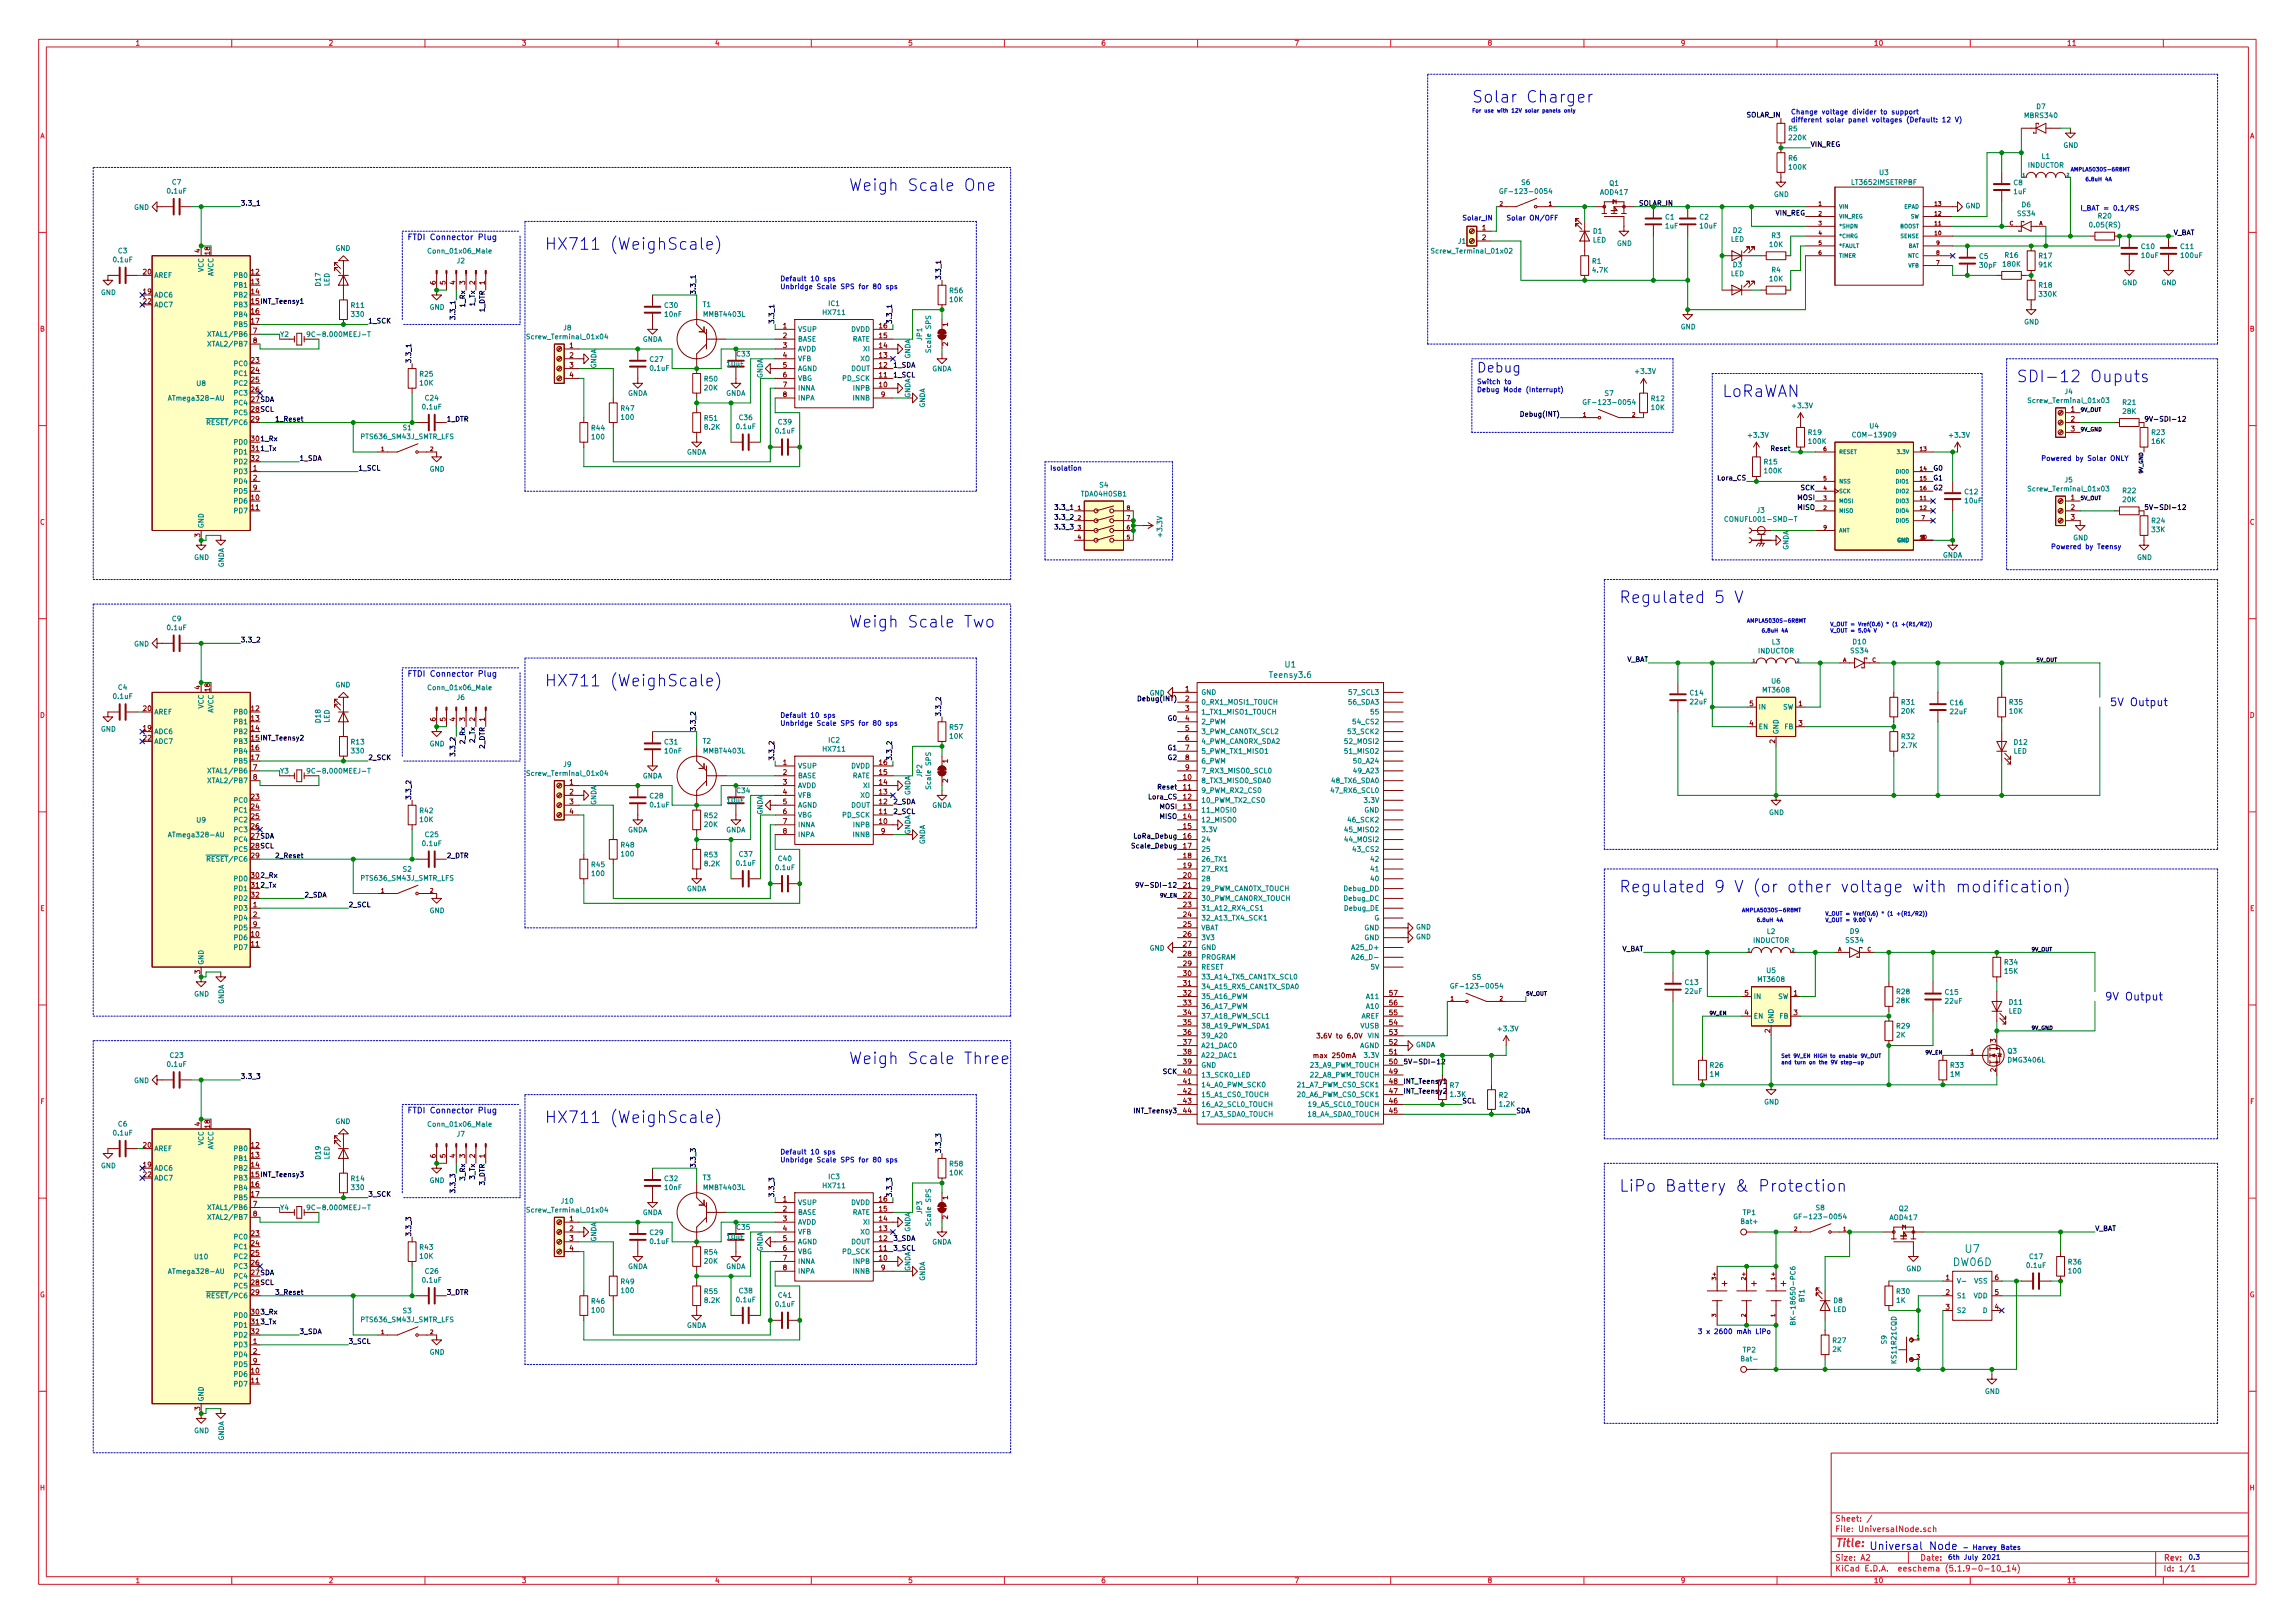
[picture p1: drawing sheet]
<svg xmlns="http://www.w3.org/2000/svg" width="594mm" height="420mm" viewBox="0 0 594 420" stroke-linecap="round" stroke-linejoin="round" font-family="sans-serif">
<defs><g id="words">
<g font-size="4.2" fill="#0000c2">
<text x="381" y="26.6">Solar Charger</text>
<text x="219.7" y="49.4">Weigh Scale One</text>
<text x="141" y="64.7">HX711 (WeighScale)</text>
<text x="522" y="99">SDI-12 Ouputs</text>
<text x="445.8" y="102.8">LoRaWAN</text>
<text x="419.1" y="156.1">Regulated 5 V</text>
<text x="219.7" y="162.5">Weigh Scale Two</text>
<text x="141" y="177.7">HX711 (WeighScale)</text>
<text x="419.1" y="231.1">Regulated 9 V (or other voltage with modification)</text>
<text x="219.7" y="275.5">Weigh Scale Three</text>
<text x="141" y="290.7">HX711 (WeighScale)</text>
<text x="419.1" y="308.5">LiPo Battery &amp; Protection</text>
</g>
<text font-size="3.5" fill="#0000c2" x="382.3" y="96.4">Debug</text>
<g font-size="2.8" fill="#0000c2">
<text x="546.1" y="182.8">5V Output</text>
<text x="544.8" y="259">9V Output</text>
<text x="483.9" y="401.2">Universal Node</text>
</g>
<g font-size="2.8" fill="#008484">
<text x="505.7" y="327.8">DW06D</text>
<text x="508.8" y="324.3">U7</text>
</g>
<text font-size="2.8" fill="#d31526" x="475" y="400.4">Title:</text>
<g font-size="2.1" fill="#0000c2">
<text x="105.4" y="62.1">FTDI Connector Plug</text>
<text x="105.4" y="175.2">FTDI Connector Plug</text>
<text x="105.4" y="288.2">FTDI Connector Plug</text>
</g>
<g font-size="2.1" fill="#008484">
<text x="332.7" y="172.8">U1</text>
<text x="328.9" y="175.5">Teensy3.6</text>
</g>
<g font-size="2.1" fill="#d31526">
<text x="475" y="393.9">Sheet: /</text>
<text x="475" y="396.6">File: UniversalNode.sch</text>
<text x="475" y="406.8">KiCad E.D.A. eeschema (5.1.9-0-10_14)</text>
<text x="475" y="404">Size: A2</text>
<text x="497" y="404">Date:</text>
<text x="560" y="404">Rev:</text>
<text x="560" y="406.8">Id: 1/1</text>
</g>
<g font-size="1.8" fill="#d31526">
<text x="35" y="11.8">1</text>
<text x="85" y="11.8">2</text>
<text x="135" y="11.8">3</text>
<text x="185" y="11.8">4</text>
<text x="235" y="11.8">5</text>
<text x="285" y="11.8">6</text>
<text x="335" y="11.8">7</text>
<text x="385" y="11.8">8</text>
<text x="435" y="11.8">9</text>
<text x="485" y="11.8">10</text>
<text x="535" y="11.8">11</text>
<text x="10.4" y="35.8">A</text>
<text x="582.4" y="35.8">A</text>
<text x="10.4" y="85.8">B</text>
<text x="582.4" y="85.8">B</text>
<text x="10.4" y="135.8">C</text>
<text x="582.4" y="135.8">C</text>
<text x="10.4" y="185.8">D</text>
<text x="582.4" y="185.8">D</text>
<text x="10.4" y="235.8">E</text>
<text x="582.4" y="235.8">E</text>
<text x="10.5" y="285.8">F</text>
<text x="582.5" y="285.8">F</text>
<text x="10.3" y="335.8">G</text>
<text x="582.3" y="335.8">G</text>
<text x="10.4" y="385.8">H</text>
<text x="582.4" y="385.8">H</text>
<text x="35" y="409.8">1</text>
<text x="85" y="409.8">2</text>
<text x="135" y="409.8">3</text>
<text x="185" y="409.8">4</text>
<text x="235" y="409.8">5</text>
<text x="285" y="409.8">6</text>
<text x="335" y="409.8">7</text>
<text x="385" y="409.8">8</text>
<text x="435" y="409.8">9</text>
<text x="485" y="409.8">10</text>
<text x="535" y="409.8">11</text>
</g>
<g font-size="1.8" fill="#0000c2">
<text x="463.5" y="29.6">Change voltage divider to support</text>
<text x="463.5" y="31.7">different solar panel voltages (Default: 12 V)</text>
<text x="378.5" y="57.1">Solar_IN</text>
<text x="389.9" y="57.1">Solar ON/OFF</text>
<text x="538.5" y="54.5">I_BAT = 0.1/RS</text>
<text x="201.9" y="72.8">Default 10 sps</text>
<text x="201.9" y="74.8">Unbridge Scale SPS for 80 sps</text>
<text x="382.3" y="99.5">Switch to</text>
<text x="382.3" y="101.5">Debug Mode (Interrupt)</text>
<text x="528.3" y="119.3">Powered by Solar ONLY</text>
<text x="271.8" y="121.8">Isolation</text>
<text x="530.9" y="142.2">Powered by Teensy</text>
<text x="201.9" y="185.8">Default 10 sps</text>
<text x="201.9" y="187.9">Unbridge Scale SPS for 80 sps</text>
<text x="201.9" y="298.8">Default 10 sps</text>
<text x="201.9" y="300.9">Unbridge Scale SPS for 80 sps</text>
<text x="439.4" y="345.4">3 x 2600 mAh LiPo</text>
<text x="508" y="401.2">- Harvey Bates</text>
<text x="504.2" y="403.8">6th July 2021</text>
<text x="566.4" y="403.8">0.3</text>
</g>
<g font-size="1.8" fill="#008484">
<text x="527.2" y="28.2">D7</text>
<text x="463" y="34">R5</text>
<text x="524.3" y="30.5">MBRS340</text>
<text x="463" y="41.6">R6</text>
<text x="463.2" y="36.3">220K</text>
<text x="528.6" y="41.1">L1</text>
<text x="534.1" y="38.3">GND</text>
<text x="44.6" y="47.8">C7</text>
<text x="393.9" y="47.9">S6</text>
<text x="463.2" y="43.9">100K</text>
<text x="479.5" y="47.8">LT3652IMSETRPBF</text>
<text x="486.6" y="45.3">U3</text>
<text x="521.3" y="47.9">C8</text>
<text x="524.9" y="43.4">INDUCTOR</text>
<text x="43.4" y="50.1">0.1uF</text>
<text x="389.7" y="50.2">GF-123-0054</text>
<text x="414.4" y="50.4">AOD417</text>
<text x="416.7" y="48.1">Q1</text>
<text x="459.2" y="51">GND</text>
<text x="508.8" y="53.9">GND</text>
<text x="521.3" y="50.3">1uF</text>
<text x="523.4" y="53.6">D6</text>
<text x="34.7" y="54.3">GND</text>
<text x="431.1" y="56.8">C1</text>
<text x="431.1" y="59.1">1uF</text>
<text x="440" y="56.8">C2</text>
<text x="440.1" y="59.1">10uF</text>
<text x="522.4" y="55.9">SS34</text>
<text x="541.3" y="58.9">0.05(RS)</text>
<text x="543.2" y="56.6">R20</text>
<text x="30.6" y="65.6">C3</text>
<text x="86.8" y="64.9">GND</text>
<text x="111.3" y="65.6">Conn_01x06_Male</text>
<text x="371.2" y="65.6">Screw_Terminal_01x02</text>
<text x="377.5" y="63.1">J1</text>
<text x="412.3" y="62.8">LED</text>
<text x="412.4" y="60.5">D1</text>
<text x="418.5" y="63.7">GND</text>
<text x="448" y="62.6">LED</text>
<text x="448.6" y="60.3">D2</text>
<text x="458.1" y="63.9">10K</text>
<text x="458.6" y="61.6">R3</text>
<text x="554.4" y="64.5">C10</text>
<text x="564.5" y="64.5">C11</text>
<text x="29.4" y="67.9">0.1uF</text>
<text x="39.9" y="71.9">AREF</text>
<text x="52.7" y="70.5" transform="rotate(-90 52.7 70.5)">VCC</text>
<text x="55.2" y="71.7" transform="rotate(-90 55.2 71.7)">AVCC</text>
<text x="60.8" y="71.9">PB0</text>
<text x="118.3" y="68.2">J2</text>
<text x="412.2" y="68.3">R1</text>
<text x="412.3" y="70.6">4.7K</text>
<text x="448" y="71.5">LED</text>
<text x="448.6" y="69.2">D3</text>
<text x="458.6" y="70.5">R4</text>
<text x="512.4" y="67">C5</text>
<text x="512.5" y="69.3">30pF</text>
<text x="518.6" y="69">180K</text>
<text x="519.1" y="66.7">R16</text>
<text x="527.8" y="66.9">R17</text>
<text x="527.8" y="69.2">91K</text>
<text x="554.4" y="66.8">10uF</text>
<text x="564.7" y="66.8">100uF</text>
<text x="26.1" y="76.4">GND</text>
<text x="39.9" y="77">ADC6</text>
<text x="60.8" y="74.5">PB1</text>
<text x="60.8" y="77">PB2</text>
<text x="83" y="74" transform="rotate(-90 83 74)">D17</text>
<text x="85.3" y="74.1" transform="rotate(-90 85.3 74.1)">LED</text>
<text x="245.9" y="75.9">R56</text>
<text x="458.1" y="72.8">10K</text>
<text x="527.8" y="74.5">R18</text>
<text x="528" y="76.8">330K</text>
<text x="549.4" y="73.8">GND</text>
<text x="559.5" y="73.8">GND</text>
<text x="39.9" y="79.5">ADC7</text>
<text x="60.8" y="79.5">PB3</text>
<text x="60.8" y="82.1">PB4</text>
<text x="91" y="79.7">R11</text>
<text x="91.1" y="82">330</text>
<text x="111.2" y="80.2">GND</text>
<text x="172.1" y="79.7">C30</text>
<text x="172.2" y="82">10nF</text>
<text x="182" y="79.5">T1</text>
<text x="182.3" y="82">MMBT4403L</text>
<text x="213.2" y="81.5">HX711</text>
<text x="214.5" y="79.2">IC1</text>
<text x="245.9" y="78.2">10K</text>
<text x="524" y="84">GND</text>
<text x="54.7" y="87.2">XTAL1/PB6</text>
<text x="54.7" y="89.7">XTAL2/PB7</text>
<text x="60.8" y="84.6">PB5</text>
<text x="80.7" y="87.2">9C-8.000MEEJ-T</text>
<text x="137.1" y="87.8">Screw_Terminal_01x04</text>
<text x="145.9" y="85.5">J8</text>
<text x="166.3" y="88.5">GNDA</text>
<text x="206.5" y="85.9">VSUP</text>
<text x="206.5" y="88.4">BASE</text>
<text x="220.3" y="85.9">DVDD</text>
<text x="220.5" y="88.4">RATE</text>
<text x="238.7" y="88.1" transform="rotate(-90 238.7 88.1)">JP1</text>
<text x="435.1" y="85.3">GND</text>
<text x="60.8" y="94.8">PC0</text>
<text x="154.4" y="95.5" transform="rotate(-90 154.4 95.5)">GNDA</text>
<text x="168.3" y="93.7">C27</text>
<text x="168.4" y="96">0.1uF</text>
<text x="188.3" y="94.8">10uF</text>
<text x="190.8" y="92.3">C33</text>
<text x="206.5" y="91">AVDD</text>
<text x="206.5" y="93.5">VFB</text>
<text x="222.7" y="93.5">XO</text>
<text x="223.6" y="91">XI</text>
<text x="235.6" y="92.9" transform="rotate(-90 235.6 92.9)">GNDA</text>
<text x="241" y="90.8" transform="rotate(-90 241 90.8)">Scale SPS</text>
<text x="51" y="99.9">U8</text>
<text x="60.8" y="97.3">PC1</text>
<text x="60.8" y="99.9">PC2</text>
<text x="108.7" y="97.5">R25</text>
<text x="108.7" y="99.8">10K</text>
<text x="182.4" y="98.7">R50</text>
<text x="182.4" y="101.1">20K</text>
<text x="197.4" y="98" transform="rotate(-90 197.4 98)">GNDA</text>
<text x="206.5" y="96.1">AGND</text>
<text x="206.5" y="98.6">VBG</text>
<text x="206.5" y="101.1">INNA</text>
<text x="218.1" y="98.6">PD_SCK</text>
<text x="220.3" y="96.1">DOUT</text>
<text x="221.1" y="101.1">INPB</text>
<text x="241.2" y="96.1">GNDA</text>
<text x="423.5" y="96.8">+3.3V</text>
<text x="44.3" y="103.7">ATmega328-AU</text>
<text x="60.8" y="102.4">PC3</text>
<text x="60.8" y="104.9">PC4</text>
<text x="60.8" y="107.5">PC5</text>
<text x="109.4" y="106">0.1uF</text>
<text x="110.1" y="103.7">C24</text>
<text x="160.8" y="106.4">R47</text>
<text x="162.5" y="102.5">GNDA</text>
<text x="187.9" y="102.5">GNDA</text>
<text x="206.5" y="103.7">INPA</text>
<text x="221" y="103.7">INNB</text>
<text x="235.6" y="103.1" transform="rotate(-90 235.6 103.1)">GNDA</text>
<text x="239.4" y="105.6" transform="rotate(-90 239.4 105.6)">GNDA</text>
<text x="411.3" y="104.8">GF-123-0054</text>
<text x="415.5" y="102.5">S7</text>
<text x="427.5" y="103.8">R12</text>
<text x="427.5" y="106.1">10K</text>
<text x="464.1" y="105.7">+3.3V</text>
<text x="525.7" y="104.3">Screw_Terminal_01x03</text>
<text x="534.5" y="102">J4</text>
<text x="549.6" y="104.8">R21</text>
<text x="549.6" y="107.1">28K</text>
<text x="54.4" y="110">RESET/PC6</text>
<text x="93.8" y="113.7">PTS636_SM43J_SMTR_LFS</text>
<text x="104.3" y="111.4">S1</text>
<text x="153.2" y="111.4">R44</text>
<text x="153.3" y="113.8">100</text>
<text x="160.9" y="108.7">100</text>
<text x="182.4" y="108.9">R51</text>
<text x="182.5" y="111.2">8.2K</text>
<text x="190.7" y="111.1">0.1uF</text>
<text x="191.4" y="108.8">C36</text>
<text x="200.9" y="112.2">0.1uF</text>
<text x="201.5" y="109.9">C39</text>
<text x="452.7" y="113.3">+3.3V</text>
<text x="468.1" y="112.6">R19</text>
<text x="480.3" y="113.2">COM-13909</text>
<text x="484" y="110.9">U4</text>
<text x="504.8" y="113.3">+3.3V</text>
<text x="557" y="112.6">R23</text>
<text x="60.8" y="115.1">PD0</text>
<text x="60.8" y="117.6">PD1</text>
<text x="177.7" y="117.7">GNDA</text>
<text x="468.3" y="114.9">100K</text>
<text x="557" y="114.9">16K</text>
<text x="60.8" y="122.7">PD3</text>
<text x="60.8" y="125.3">PD4</text>
<text x="60.8" y="120.2">PD2</text>
<text x="111.2" y="122.1">GND</text>
<text x="456.7" y="120.2">R15</text>
<text x="456.8" y="122.5">100K</text>
<text x="534.5" y="124.9">J5</text>
<text x="60.8" y="130.3">PD6</text>
<text x="60.8" y="127.8">PD5</text>
<text x="280.1" y="128.5">TDA04H0SB1</text>
<text x="284.7" y="126.2">S4</text>
<text x="508.7" y="128">C12</text>
<text x="508.7" y="130.3">10uF</text>
<text x="525.7" y="127.2">Screw_Terminal_01x03</text>
<text x="549.6" y="127.7">R22</text>
<text x="549.6" y="130">20K</text>
<text x="52.7" y="136.8" transform="rotate(-90 52.7 136.8)">GND</text>
<text x="60.8" y="132.9">PD7</text>
<text x="447.5" y="135.1">CONUFL001-SMD-T</text>
<text x="454.8" y="132.8">J3</text>
<text x="557" y="135.4">R24</text>
<text x="557" y="137.8">33K</text>
<text x="300.9" y="138.8" transform="rotate(-90 300.9 138.8)">+3.3V</text>
<text x="463" y="142.5" transform="rotate(-90 463 142.5)">GNDA</text>
<text x="536.7" y="139.9">GND</text>
<text x="50.2" y="144.9">GND</text>
<text x="58" y="147" transform="rotate(-90 58 147)">GNDA</text>
<text x="502.8" y="144.4">GNDA</text>
<text x="553.2" y="144.9">GND</text>
<text x="44.6" y="160.8">C9</text>
<text x="34.7" y="167.4">GND</text>
<text x="43.4" y="163.1">0.1uF</text>
<text x="458.7" y="166.8">L3</text>
<text x="479.7" y="166.8">D10</text>
<text x="455.1" y="169.2">INDUCTOR</text>
<text x="479.2" y="169.1">SS34</text>
<text x="30.6" y="178.6">C4</text>
<text x="86.8" y="177.9">GND</text>
<text x="111.3" y="178.7">Conn_01x06_Male</text>
<text x="310.9" y="179.9">GND</text>
<text x="349.7" y="179.9">57_SCL3</text>
<text x="456.5" y="179.3">MT3608</text>
<text x="458.6" y="177">U6</text>
<text x="29.4" y="180.9">0.1uF</text>
<text x="39.9" y="185">AREF</text>
<text x="52.7" y="183.5" transform="rotate(-90 52.7 183.5)">VCC</text>
<text x="55.2" y="184.8" transform="rotate(-90 55.2 184.8)">AVCC</text>
<text x="60.8" y="185">PB0</text>
<text x="118.3" y="181.2">J6</text>
<text x="297.6" y="180.1">GND</text>
<text x="310.9" y="182.4">0_RX1_MOSI1_TOUCH</text>
<text x="310.9" y="185">1_TX1_MISO1_TOUCH</text>
<text x="349.5" y="182.4">56_SDA3</text>
<text x="355.2" y="185">55</text>
<text x="437.5" y="180">C14</text>
<text x="437.6" y="182.3">22uF</text>
<text x="455.2" y="183.7">IN</text>
<text x="461.5" y="183.7">SW</text>
<text x="492.3" y="182.4">R31</text>
<text x="492.3" y="184.8">20K</text>
<text x="504.9" y="182.6">C16</text>
<text x="504.9" y="184.9">22uF</text>
<text x="520.2" y="182.4">R35</text>
<text x="520.2" y="184.8">10K</text>
<text x="26.1" y="189.4">GND</text>
<text x="39.9" y="190">ADC6</text>
<text x="60.8" y="187.5">PB1</text>
<text x="60.8" y="190">PB2</text>
<text x="83" y="187" transform="rotate(-90 83 187)">D18</text>
<text x="85.3" y="187.2" transform="rotate(-90 85.3 187.2)">LED</text>
<text x="245.9" y="188.9">R57</text>
<text x="245.9" y="191.2">10K</text>
<text x="310.9" y="187.5">2_PWM</text>
<text x="310.9" y="190">3_PWM_CAN0TX_SCL2</text>
<text x="349.5" y="190">53_SCK2</text>
<text x="350.7" y="187.5">54_CS2</text>
<text x="455.2" y="188.8">EN</text>
<text x="460.4" y="190.2" transform="rotate(-90 460.4 190.2)">GND</text>
<text x="461.9" y="188.8">FB</text>
<text x="492.3" y="191.3">R32</text>
<text x="39.9" y="192.6">ADC7</text>
<text x="60.8" y="192.6">PB3</text>
<text x="60.8" y="195.1">PB4</text>
<text x="60.8" y="197.7">PB5</text>
<text x="91" y="192.7">R13</text>
<text x="91.1" y="195">330</text>
<text x="111.2" y="193.2">GND</text>
<text x="172.1" y="192.7">C31</text>
<text x="172.2" y="195">10nF</text>
<text x="182" y="192.5">T2</text>
<text x="182.3" y="195">MMBT4403L</text>
<text x="213.2" y="194.6">HX711</text>
<text x="214.5" y="192.2">IC2</text>
<text x="310.9" y="192.6">4_PWM_CAN0RX_SDA2</text>
<text x="310.9" y="195.1">5_PWM_TX1_MISO1</text>
<text x="310.9" y="197.7">6_PWM</text>
<text x="348.7" y="195.1">51_MISO2</text>
<text x="348.7" y="192.6">52_MOSI2</text>
<text x="350.9" y="197.7">50_A24</text>
<text x="492.4" y="193.6">2.7K</text>
<text x="521.2" y="195.1">LED</text>
<text x="521.4" y="192.8">D12</text>
<text x="54.7" y="200.2">XTAL1/PB6</text>
<text x="54.7" y="202.7">XTAL2/PB7</text>
<text x="80.7" y="200.2">9C-8.000MEEJ-T</text>
<text x="137.1" y="200.9">Screw_Terminal_01x04</text>
<text x="145.9" y="198.5">J9</text>
<text x="166.3" y="201.5">GNDA</text>
<text x="206.5" y="198.9">VSUP</text>
<text x="206.5" y="201.5">BASE</text>
<text x="220.3" y="198.9">DVDD</text>
<text x="220.5" y="201.5">RATE</text>
<text x="238.7" y="201.1" transform="rotate(-90 238.7 201.1)">JP2</text>
<text x="241" y="203.9" transform="rotate(-90 241 203.9)">Scale SPS</text>
<text x="310.9" y="202.7">8_TX3_MISO0_SDA0</text>
<text x="310.9" y="200.2">7_RX3_MISO0_SCL0</text>
<text x="345.2" y="202.7">48_TX6_SDA0</text>
<text x="350.9" y="200.2">49_A23</text>
<text x="60.8" y="207.8">PC0</text>
<text x="154.4" y="208.5" transform="rotate(-90 154.4 208.5)">GNDA</text>
<text x="168.3" y="206.7">C28</text>
<text x="168.4" y="209">0.1uF</text>
<text x="188.3" y="207.9">10uF</text>
<text x="190.8" y="205.3">C34</text>
<text x="206.5" y="204">AVDD</text>
<text x="206.5" y="206.5">VFB</text>
<text x="206.5" y="209.1">AGND</text>
<text x="220.3" y="209.1">DOUT</text>
<text x="222.7" y="206.5">XO</text>
<text x="223.6" y="204">XI</text>
<text x="235.6" y="206" transform="rotate(-90 235.6 206)">GNDA</text>
<text x="241.2" y="209.1">GNDA</text>
<text x="310.9" y="205.3">9_PWM_RX2_CS0</text>
<text x="310.9" y="207.8">10_PWM_TX2_CS0</text>
<text x="345.2" y="205.3">47_RX6_SCL0</text>
<text x="353.5" y="207.8">3.3V</text>
<text x="51" y="212.9">U9</text>
<text x="60.8" y="210.4">PC1</text>
<text x="60.8" y="212.9">PC2</text>
<text x="60.8" y="215.4">PC3</text>
<text x="108.7" y="210.5">R42</text>
<text x="108.7" y="212.8">10K</text>
<text x="162.5" y="215.5">GNDA</text>
<text x="182.4" y="211.8">R52</text>
<text x="182.4" y="214.1">20K</text>
<text x="187.9" y="215.5">GNDA</text>
<text x="197.4" y="211" transform="rotate(-90 197.4 211)">GNDA</text>
<text x="206.5" y="211.6">VBG</text>
<text x="206.5" y="214.2">INNA</text>
<text x="218.1" y="211.6">PD_SCK</text>
<text x="221.1" y="214.2">INPB</text>
<text x="310.9" y="210.4">11_MOSI0</text>
<text x="310.9" y="212.9">12_MISO0</text>
<text x="310.9" y="215.4">3.3V</text>
<text x="348.7" y="215.4">45_MISO2</text>
<text x="349.5" y="212.9">46_SCK2</text>
<text x="353.2" y="210.4">GND</text>
<text x="457.9" y="211">GND</text>
<text x="44.3" y="216.8">ATmega328-AU</text>
<text x="60.8" y="218">PC4</text>
<text x="60.8" y="220.5">PC5</text>
<text x="109.4" y="219">0.1uF</text>
<text x="110.1" y="216.7">C25</text>
<text x="160.8" y="219.4">R48</text>
<text x="160.9" y="221.7">100</text>
<text x="182.4" y="221.9">R53</text>
<text x="191.4" y="221.8">C37</text>
<text x="206.5" y="216.7">INPA</text>
<text x="221" y="216.7">INNB</text>
<text x="235.6" y="216.1" transform="rotate(-90 235.6 216.1)">GNDA</text>
<text x="239.4" y="218.7" transform="rotate(-90 239.4 218.7)">GNDA</text>
<text x="310.9" y="218">24</text>
<text x="310.9" y="220.5">25</text>
<text x="348.7" y="218">44_MOSI2</text>
<text x="350.7" y="220.5">43_CS2</text>
<text x="54.4" y="223.1">RESET/PC6</text>
<text x="93.8" y="228">PTS636_SM43J_SMTR_LFS</text>
<text x="104.3" y="225.7">S2</text>
<text x="153.2" y="224.5">R45</text>
<text x="153.3" y="226.8">100</text>
<text x="182.5" y="224.2">8.2K</text>
<text x="190.7" y="224.1">0.1uF</text>
<text x="200.9" y="225.2">0.1uF</text>
<text x="201.5" y="222.9">C40</text>
<text x="310.9" y="223.1">26_TX1</text>
<text x="310.9" y="225.6">27_RX1</text>
<text x="355.2" y="225.6">41</text>
<text x="355.2" y="223.1">42</text>
<text x="60.8" y="228.1">PD0</text>
<text x="60.8" y="230.7">PD1</text>
<text x="60.8" y="233.2">PD2</text>
<text x="177.7" y="230.7">GNDA</text>
<text x="310.9" y="228.1">28</text>
<text x="310.9" y="230.7">29_PWM_CAN0TX_TOUCH</text>
<text x="310.9" y="233.2">30_PWM_CAN0RX_TOUCH</text>
<text x="348.1" y="233.2">Debug_DC</text>
<text x="348.1" y="230.7">Debug_DD</text>
<text x="355.2" y="228.1">40</text>
<text x="60.8" y="235.8">PD3</text>
<text x="60.8" y="238.3">PD4</text>
<text x="111.2" y="236.4">GND</text>
<text x="310.9" y="235.8">31_A12_RX4_CS1</text>
<text x="310.9" y="238.3">32_A13_TX4_SCK1</text>
<text x="348.2" y="235.8">Debug_DE</text>
<text x="355.8" y="238.3">G</text>
<text x="60.8" y="243.4">PD6</text>
<text x="60.8" y="245.9">PD7</text>
<text x="60.8" y="240.8">PD5</text>
<text x="310.9" y="240.8">VBAT</text>
<text x="310.9" y="243.4">3V3</text>
<text x="310.9" y="245.9">GND</text>
<text x="350.6" y="245.9">A25_D+</text>
<text x="353.2" y="243.4">GND</text>
<text x="353.2" y="240.8">GND</text>
<text x="366.5" y="240.6">GND</text>
<text x="366.5" y="243.2">GND</text>
<text x="453.8" y="244.1">INDUCTOR</text>
<text x="457.5" y="241.8">L2</text>
<text x="477.9" y="244">SS34</text>
<text x="478.9" y="241.7">D9</text>
<text x="52.7" y="249.9" transform="rotate(-90 52.7 249.9)">GND</text>
<text x="297.6" y="246.1">GND</text>
<text x="310.9" y="248.5">PROGRAM</text>
<text x="310.9" y="251">RESET</text>
<text x="351" y="248.5">A26_D-</text>
<text x="355" y="251">5V</text>
<text x="457.4" y="251.9">U5</text>
<text x="518.9" y="249.7">R34</text>
<text x="50.2" y="258">GND</text>
<text x="310.9" y="253.5">33_A14_TX5_CAN1TX_SCL0</text>
<text x="310.9" y="256.1">34_A15_RX5_CAN1TX_SDA0</text>
<text x="377" y="255.9">GF-123-0054</text>
<text x="381.2" y="253.6">S5</text>
<text x="436.3" y="255">C13</text>
<text x="436.3" y="257.3">22uF</text>
<text x="455.2" y="254.2">MT3608</text>
<text x="491" y="257.4">R28</text>
<text x="503.6" y="257.5">C15</text>
<text x="518.9" y="252.1">15K</text>
<text x="58" y="260" transform="rotate(-90 58 260)">GNDA</text>
<text x="310.9" y="258.6">35_A16_PWM</text>
<text x="310.9" y="261.2">36_A17_PWM</text>
<text x="310.9" y="263.7">37_A18_PWM_SCL1</text>
<text x="352.3" y="263.7">AREF</text>
<text x="353.9" y="261.2">A10</text>
<text x="353.9" y="258.6">A11</text>
<text x="453.9" y="263.7">EN</text>
<text x="453.9" y="258.6">IN</text>
<text x="460.2" y="258.6">SW</text>
<text x="460.7" y="263.7">FB</text>
<text x="491" y="259.7">28K</text>
<text x="503.6" y="259.8">22uF</text>
<text x="519.9" y="262.4">LED</text>
<text x="520.2" y="260.1">D11</text>
<text x="310.9" y="266.2">38_A19_PWM_SDA1</text>
<text x="310.9" y="268.8">39_A20</text>
<text x="352.2" y="266.2">VUSB</text>
<text x="354.2" y="268.8">VIN</text>
<text x="387.9" y="267">+3.3V</text>
<text x="459.1" y="265.1" transform="rotate(-90 459.1 265.1)">GND</text>
<text x="490.9" y="268.6">2K</text>
<text x="491" y="266.3">R29</text>
<text x="44.1" y="273.9">C23</text>
<text x="310.9" y="271.3">A21_DAC0</text>
<text x="310.9" y="273.9">A22_DAC1</text>
<text x="351.9" y="271.3">AGND</text>
<text x="353.5" y="273.9">3.3V</text>
<text x="366.4" y="271.1">GNDA</text>
<text x="519.7" y="272.7">Q3</text>
<text x="520" y="275">DMG3406L</text>
<text x="34.7" y="280.4">GND</text>
<text x="43.4" y="276.2">0.1uF</text>
<text x="310.9" y="276.4">GND</text>
<text x="310.9" y="278.9">13_SCK0_LED</text>
<text x="310.9" y="281.5">14_A0_PWM_SCK0</text>
<text x="336.5" y="281.5">21_A7_PWM_CS0_SCK1</text>
<text x="339.3" y="278.9">22_A8_PWM_TOUCH</text>
<text x="339.3" y="276.4">23_A9_PWM_TOUCH</text>
<text x="375.4" y="281.6">R7</text>
<text x="442.6" y="278.7">1M</text>
<text x="442.7" y="276.4">R26</text>
<text x="504.9" y="278.7">1M</text>
<text x="505" y="276.4">R33</text>
<text x="310.9" y="284">15_A1_CS0_TOUCH</text>
<text x="310.9" y="286.6">16_A2_SCL0_TOUCH</text>
<text x="336.5" y="284">20_A6_PWM_CS0_SCK1</text>
<text x="339.1" y="286.6">19_A5_SCL0_TOUCH</text>
<text x="375.5" y="283.9">1.3K</text>
<text x="388.1" y="284.2">R2</text>
<text x="388.2" y="286.5">1.2K</text>
<text x="456.6" y="285.9">GND</text>
<text x="29.4" y="293.9">0.1uF</text>
<text x="30.6" y="291.6">C6</text>
<text x="86.8" y="291">GND</text>
<text x="111.3" y="291.7">Conn_01x06_Male</text>
<text x="310.9" y="289.1">17_A3_SDA0_TOUCH</text>
<text x="338.9" y="289.1">18_A4_SDA0_TOUCH</text>
<text x="39.9" y="298">AREF</text>
<text x="52.7" y="296.5" transform="rotate(-90 52.7 296.5)">VCC</text>
<text x="55.2" y="297.8" transform="rotate(-90 55.2 297.8)">AVCC</text>
<text x="60.8" y="298">PB0</text>
<text x="118.3" y="294.2">J7</text>
<text x="26.1" y="302.4">GND</text>
<text x="39.9" y="303.1">ADC6</text>
<text x="39.9" y="305.6">ADC7</text>
<text x="60.8" y="300.5">PB1</text>
<text x="60.8" y="303.1">PB2</text>
<text x="60.8" y="305.6">PB3</text>
<text x="83" y="300.1" transform="rotate(-90 83 300.1)">D19</text>
<text x="85.3" y="300.2" transform="rotate(-90 85.3 300.2)">LED</text>
<text x="91" y="305.8">R14</text>
<text x="172.1" y="305.8">C32</text>
<text x="182" y="305.5">T3</text>
<text x="214.5" y="305.3">IC3</text>
<text x="245.9" y="301.9">R58</text>
<text x="245.9" y="304.3">10K</text>
<text x="60.8" y="308.1">PB4</text>
<text x="60.8" y="310.7">PB5</text>
<text x="91.1" y="308.1">330</text>
<text x="111.2" y="306.2">GND</text>
<text x="145.4" y="311.6">J10</text>
<text x="172.2" y="308.1">10nF</text>
<text x="182.3" y="308.1">MMBT4403L</text>
<text x="206.5" y="312">VSUP</text>
<text x="213.2" y="307.6">HX711</text>
<text x="220.3" y="312">DVDD</text>
<text x="54.7" y="313.2">XTAL1/PB6</text>
<text x="54.7" y="315.8">XTAL2/PB7</text>
<text x="80.7" y="313.3">9C-8.000MEEJ-T</text>
<text x="137.1" y="313.9">Screw_Terminal_01x04</text>
<text x="166.3" y="314.5">GNDA</text>
<text x="206.5" y="314.5">BASE</text>
<text x="206.5" y="317">AVDD</text>
<text x="220.5" y="314.5">RATE</text>
<text x="223.6" y="317">XI</text>
<text x="238.7" y="314.2" transform="rotate(-90 238.7 314.2)">JP3</text>
<text x="241" y="316.9" transform="rotate(-90 241 316.9)">Scale SPS</text>
<text x="450.9" y="316.9">Bat+</text>
<text x="451.2" y="314.5">TP1</text>
<text x="465.9" y="315.6">GF-123-0054</text>
<text x="470.1" y="313.3">S8</text>
<text x="489.3" y="315.8">AOD417</text>
<text x="491.6" y="313.5">Q2</text>
<text x="60.8" y="320.8">PC0</text>
<text x="60.8" y="323.4">PC1</text>
<text x="108.7" y="323.5">R43</text>
<text x="154.4" y="321.5" transform="rotate(-90 154.4 321.5)">GNDA</text>
<text x="168.3" y="319.7">C29</text>
<text x="168.4" y="322">0.1uF</text>
<text x="188.3" y="320.9">10uF</text>
<text x="190.8" y="318.4">C35</text>
<text x="206.5" y="319.6">VFB</text>
<text x="206.5" y="322.1">AGND</text>
<text x="220.3" y="322.1">DOUT</text>
<text x="222.7" y="319.6">XO</text>
<text x="235.6" y="319" transform="rotate(-90 235.6 319)">GNDA</text>
<text x="241.2" y="322.2">GNDA</text>
<text x="44.3" y="329.8">ATmega328-AU</text>
<text x="50.4" y="326">U10</text>
<text x="60.8" y="325.9">PC2</text>
<text x="60.8" y="328.5">PC3</text>
<text x="108.7" y="325.8">10K</text>
<text x="110.1" y="329.7">C26</text>
<text x="162.5" y="328.5">GNDA</text>
<text x="182.4" y="324.8">R54</text>
<text x="182.4" y="327.1">20K</text>
<text x="187.9" y="328.5">GNDA</text>
<text x="197.4" y="324" transform="rotate(-90 197.4 324)">GNDA</text>
<text x="206.5" y="324.7">VBG</text>
<text x="206.5" y="327.2">INNA</text>
<text x="206.5" y="329.7">INPA</text>
<text x="218.1" y="324.7">PD_SCK</text>
<text x="221" y="329.7">INNB</text>
<text x="221.1" y="327.2">INPB</text>
<text x="235.6" y="329.2" transform="rotate(-90 235.6 329.2)">GNDA</text>
<text x="493.5" y="329.1">GND</text>
<text x="524.7" y="328.2">0.1uF</text>
<text x="525.4" y="325.9">C17</text>
<text x="535.5" y="327.3">R36</text>
<text x="535.6" y="329.7">100</text>
<text x="60.8" y="331">PC4</text>
<text x="60.8" y="333.5">PC5</text>
<text x="109.4" y="332">0.1uF</text>
<text x="160.8" y="332.4">R49</text>
<text x="160.9" y="334.7">100</text>
<text x="182.4" y="335">R55</text>
<text x="191.4" y="334.8">C38</text>
<text x="201.5" y="336">C41</text>
<text x="239.4" y="331.7" transform="rotate(-90 239.4 331.7)">GNDA</text>
<text x="491" y="335">R30</text>
<text x="511.1" y="332.3">VSS</text>
<text x="54.4" y="336.1">RESET/PC6</text>
<text x="60.8" y="341.2">PD0</text>
<text x="104.3" y="340">S3</text>
<text x="153.2" y="337.5">R46</text>
<text x="153.3" y="339.8">100</text>
<text x="182.5" y="337.3">8.2K</text>
<text x="190.7" y="337.1">0.1uF</text>
<text x="200.9" y="338.3">0.1uF</text>
<text x="464.8" y="341.5" transform="rotate(-90 464.8 341.5)">BK-18650-PC6</text>
<text x="467.1" y="337.1" transform="rotate(-90 467.1 337.1)">BT1</text>
<text x="474.5" y="339.6">LED</text>
<text x="474.7" y="337.3">D8</text>
<text x="490.9" y="337.3">1K</text>
<text x="506.5" y="336.1">S1</text>
<text x="506.5" y="339.9">S2</text>
<text x="510.9" y="336.1">VDD</text>
<text x="513.3" y="339.9">D</text>
<text x="60.8" y="343.7">PD1</text>
<text x="60.8" y="346.2">PD2</text>
<text x="93.8" y="342.3">PTS636_SM43J_SMTR_LFS</text>
<text x="177.7" y="343.8">GNDA</text>
<text x="474.5" y="347.7">R27</text>
<text x="488.4" y="347.9" transform="rotate(-90 488.4 347.9)">S9</text>
<text x="60.8" y="348.8">PD3</text>
<text x="60.8" y="351.3">PD4</text>
<text x="60.8" y="353.9">PD5</text>
<text x="111.2" y="350.7">GND</text>
<text x="451.1" y="352.4">Bat-</text>
<text x="451.2" y="350.1">TP2</text>
<text x="474.4" y="350">2K</text>
<text x="490.9" y="352.7" transform="rotate(-90 490.9 352.7)">KS11R21CQD</text>
<text x="60.8" y="356.4">PD6</text>
<text x="60.8" y="358.9">PD7</text>
<text x="52.7" y="362.9" transform="rotate(-90 52.7 362.9)">GND</text>
<text x="513.8" y="360.8">GND</text>
<text x="50.2" y="371">GND</text>
<text x="58" y="373" transform="rotate(-90 58 373)">GNDA</text>
</g>
<g font-size="1.8">
<text x="452.1" y="30.4">SOLAR_IN</text>
<text x="468.6" y="38">VIN_REG</text>
<text x="62.2" y="53.3">3.3_1</text>
<text x="459.6" y="55.8">VIN_REG</text>
<text x="562.6" y="60.9">V_BAT</text>
<text x="180.1" y="76.4" transform="rotate(-90 180.1 76.4)">3.3_1</text>
<text x="243.6" y="72.6" transform="rotate(-90 243.6 72.6)">3.3_1</text>
<text x="65.1" y="78.7">15INT_Teensy1</text>
<text x="95.2" y="83.7">1_SCK</text>
<text x="117.9" y="82.1" transform="rotate(-90 117.9 82.1)">3.3_1</text>
<text x="120.4" y="79.3" transform="rotate(-90 120.4 79.3)">1_Rx</text>
<text x="122.9" y="79.1" transform="rotate(-90 122.9 79.1)">1_Tx</text>
<text x="125.5" y="80.7" transform="rotate(-90 125.5 80.7)">1_DTR</text>
<text x="200.4" y="84" transform="rotate(-90 200.4 84)">3.3_1</text>
<text x="230.9" y="84" transform="rotate(-90 230.9 84)">3.3_1</text>
<text x="106.4" y="94.1" transform="rotate(-90 106.4 94.1)">3.3_1</text>
<text x="231.1" y="95.2">1_SDA</text>
<text x="231.1" y="97.7">1_SCL</text>
<text x="65.1" y="104.1">27SDA</text>
<text x="65.1" y="106.6">28SCL</text>
<text x="394.3" y="107.9">Debug(INT)</text>
<text x="71.1" y="109.1">1_Reset</text>
<text x="115.6" y="109.1">1_DTR</text>
<text x="555" y="109.1">9V-SDI-12</text>
<text x="65.1" y="114.2">301_Rx</text>
<text x="65.1" y="116.8">311_Tx</text>
<text x="77.5" y="119.3">1_SDA</text>
<text x="458.7" y="116.8">Reset</text>
<text x="92.7" y="121.8">1_SCL</text>
<text x="444.9" y="124.4">Lora_CS</text>
<text x="500.4" y="121.8">G0</text>
<text x="500.4" y="124.4">G1</text>
<text x="273.7" y="132">3.3_1</text>
<text x="465.4" y="132">MISO</text>
<text x="465.4" y="129.5">MOSI</text>
<text x="466.2" y="126.9">SCK</text>
<text x="500.4" y="126.9">G2</text>
<text x="555" y="132">5V-SDI-12</text>
<text x="273.7" y="137.1">3.3_3</text>
<text x="273.7" y="134.5">3.3_2</text>
<text x="62.2" y="166.3">3.3_2</text>
<text x="420.9" y="171.4">V_BAT</text>
<text x="243.6" y="185.6" transform="rotate(-90 243.6 185.6)">3.3_2</text>
<text x="295.3" y="181.5">Debug(INT)</text>
<text x="65.1" y="191.7">15INT_Teensy2</text>
<text x="180.1" y="189.4" transform="rotate(-90 180.1 189.4)">3.3_2</text>
<text x="302.4" y="186.6">G0</text>
<text x="95.2" y="196.8">2_SCK</text>
<text x="117.9" y="195.1" transform="rotate(-90 117.9 195.1)">3.3_2</text>
<text x="120.4" y="192.3" transform="rotate(-90 120.4 192.3)">2_Rx</text>
<text x="122.9" y="192.2" transform="rotate(-90 122.9 192.2)">2_Tx</text>
<text x="125.5" y="193.7" transform="rotate(-90 125.5 193.7)">2_DTR</text>
<text x="200.4" y="197" transform="rotate(-90 200.4 197)">3.3_2</text>
<text x="230.9" y="197" transform="rotate(-90 230.9 197)">3.3_2</text>
<text x="302.4" y="194.2">G1</text>
<text x="302.4" y="196.8">G2</text>
<text x="106.4" y="207.2" transform="rotate(-90 106.4 207.2)">3.3_2</text>
<text x="231.1" y="208.2">2_SDA</text>
<text x="297.5" y="206.9">Lora_CS</text>
<text x="300" y="204.4">Reset</text>
<text x="300.3" y="209.5">MOSI</text>
<text x="231.1" y="210.7">2_SCL</text>
<text x="300.3" y="212">MISO</text>
<text x="65.1" y="217.1">27SDA</text>
<text x="65.1" y="219.6">28SCL</text>
<text x="293.7" y="219.6">Scale_Debug</text>
<text x="293.9" y="217.1">LoRa_Debug</text>
<text x="65.1" y="227.2">302_Rx</text>
<text x="71.1" y="222.2">2_Reset</text>
<text x="115.6" y="222.2">2_DTR</text>
<text x="65.1" y="229.8">312_Tx</text>
<text x="78.7" y="232.3">2_SDA</text>
<text x="296.5" y="229.8">9V-SDI-12</text>
<text x="90.2" y="234.9">2_SCL</text>
<text x="419.7" y="246.3">V_BAT</text>
<text x="363.2" y="275.5">5V-SDI-12</text>
<text x="62.2" y="279.3">3.3_3</text>
<text x="301.1" y="278">SCK</text>
<text x="363.2" y="280.6">INT_Teensy1</text>
<text x="363.2" y="283.1">INT_Teensy2</text>
<text x="378.5" y="285.7">SCL</text>
<text x="293.9" y="288.2">INT_Teensy3</text>
<text x="392.4" y="288.2">SDA</text>
<text x="243.6" y="298.6" transform="rotate(-90 243.6 298.6)">3.3_3</text>
<text x="65.1" y="304.7">15INT_Teensy3</text>
<text x="120.4" y="305.4" transform="rotate(-90 120.4 305.4)">3_Rx</text>
<text x="122.9" y="305.2" transform="rotate(-90 122.9 305.2)">3_Tx</text>
<text x="180.1" y="302.4" transform="rotate(-90 180.1 302.4)">3.3_3</text>
<text x="95.2" y="309.8">3_SCK</text>
<text x="117.9" y="308.1" transform="rotate(-90 117.9 308.1)">3.3_3</text>
<text x="125.5" y="306.8" transform="rotate(-90 125.5 306.8)">3_DTR</text>
<text x="200.4" y="310" transform="rotate(-90 200.4 310)">3.3_3</text>
<text x="230.9" y="310" transform="rotate(-90 230.9 310)">3.3_3</text>
<text x="106.4" y="320.2" transform="rotate(-90 106.4 320.2)">3.3_3</text>
<text x="231.1" y="323.8">3_SCL</text>
<text x="231.1" y="321.2">3_SDA</text>
<text x="542.3" y="318.7">V_BAT</text>
<text x="65.1" y="330.1">27SDA</text>
<text x="65.1" y="332.7">28SCL</text>
<text x="71.1" y="335.2">3_Reset</text>
<text x="115.6" y="335.2">3_DTR</text>
<text x="65.1" y="340.3">303_Rx</text>
<text x="65.1" y="342.8">313_Tx</text>
<text x="77.5" y="345.4">3_SDA</text>
<text x="90.2" y="347.9">3_SCL</text>
</g>
<g font-size="1.8" fill="#008400">
<text x="424.2" y="53.3">SOLAR_IN</text>
<text x="72.6" y="87.2">Y2</text>
<text x="72.6" y="200.2">Y3</text>
<text x="72.6" y="313.3">Y4</text>
</g>
<g font-size="1.8" fill="#840000">
<text x="383.7" y="59.6">1</text>
<text x="51.8" y="65.4" transform="rotate(-90 51.8 65.4)">4</text>
<text x="54.4" y="65.9" transform="rotate(-90 54.4 65.9)">18</text>
<text x="383.7" y="62.1">2</text>
<text x="37.1" y="71">20</text>
<text x="65.1" y="71">12</text>
<text x="37.1" y="76.1">19</text>
<text x="65.1" y="73.6">13</text>
<text x="65.1" y="76.1">14</text>
<text x="112.8" y="73.7" transform="rotate(-90 112.8 73.7)">6</text>
<text x="115.3" y="73.7" transform="rotate(-90 115.3 73.7)">5</text>
<text x="117.9" y="73.7" transform="rotate(-90 117.9 73.7)">4</text>
<text x="120.4" y="73.7" transform="rotate(-90 120.4 73.7)">3</text>
<text x="122.9" y="73.7" transform="rotate(-90 122.9 73.7)">2</text>
<text x="125.5" y="73.7" transform="rotate(-90 125.5 73.7)">1</text>
<text x="37.1" y="78.7">22</text>
<text x="65.1" y="81.2">16</text>
<text x="65.1" y="83.7">17</text>
<text x="65.6" y="86.3">7</text>
<text x="65.6" y="88.8">8</text>
<text x="202.7" y="85">1</text>
<text x="202.7" y="87.5">2</text>
<text x="227.6" y="85">16</text>
<text x="227.6" y="87.5">15</text>
<text x="245.4" y="89.6" transform="rotate(-90 245.4 89.6)">2</text>
<text x="245.4" y="84.5" transform="rotate(-90 245.4 84.5)">1</text>
<text x="65.1" y="93.9">23</text>
<text x="147.5" y="90.1">1</text>
<text x="147.5" y="92.6">2</text>
<text x="147.5" y="95.2">3</text>
<text x="202.7" y="90.1">3</text>
<text x="202.7" y="92.6">4</text>
<text x="202.7" y="95.2">5</text>
<text x="227.6" y="90.1">14</text>
<text x="227.6" y="92.6">13</text>
<text x="227.6" y="95.2">12</text>
<text x="65.1" y="96.4">24</text>
<text x="65.1" y="99">25</text>
<text x="65.1" y="101.5">26</text>
<text x="147.5" y="97.7">4</text>
<text x="202.7" y="97.7">6</text>
<text x="202.7" y="100.2">7</text>
<text x="227.6" y="97.7">11</text>
<text x="227.6" y="100.2">10</text>
<text x="202.7" y="102.8">8</text>
<text x="228.1" y="102.8">9</text>
<text x="536.1" y="106.6">1</text>
<text x="65.1" y="109.1">29</text>
<text x="536.1" y="109.1">2</text>
<text x="536.1" y="111.7">3</text>
<text x="65.1" y="119.3">32</text>
<text x="65.6" y="121.8">1</text>
<text x="65.6" y="124.4">2</text>
<text x="65.1" y="129.5">10</text>
<text x="65.1" y="132">11</text>
<text x="65.6" y="126.9">9</text>
<text x="536.1" y="129.5">1</text>
<text x="536.1" y="132">2</text>
<text x="536.1" y="134.5">3</text>
<text x="51.8" y="139.1" transform="rotate(-90 51.8 139.1)">3</text>
<text x="51.8" y="178.5" transform="rotate(-90 51.8 178.5)">4</text>
<text x="54.4" y="178.9" transform="rotate(-90 54.4 178.9)">18</text>
<text x="306.9" y="179">1</text>
<text x="37.1" y="184.1">20</text>
<text x="65.1" y="184.1">12</text>
<text x="306.9" y="181.5">2</text>
<text x="306.9" y="184.1">3</text>
<text x="452.9" y="182.8">5</text>
<text x="465.6" y="182.8">1</text>
<text x="37.1" y="189.1">19</text>
<text x="37.1" y="191.7">22</text>
<text x="65.1" y="186.6">13</text>
<text x="65.1" y="189.1">14</text>
<text x="112.8" y="186.7" transform="rotate(-90 112.8 186.7)">6</text>
<text x="115.3" y="186.7" transform="rotate(-90 115.3 186.7)">5</text>
<text x="117.9" y="186.7" transform="rotate(-90 117.9 186.7)">4</text>
<text x="120.4" y="186.7" transform="rotate(-90 120.4 186.7)">3</text>
<text x="122.9" y="186.7" transform="rotate(-90 122.9 186.7)">2</text>
<text x="125.5" y="186.7" transform="rotate(-90 125.5 186.7)">1</text>
<text x="306.9" y="186.6">4</text>
<text x="306.9" y="189.1">5</text>
<text x="306.9" y="191.7">6</text>
<text x="452.9" y="187.9">4</text>
<text x="465.6" y="187.9">3</text>
<text x="65.1" y="194.2">16</text>
<text x="65.1" y="196.8">17</text>
<text x="245.4" y="197.5" transform="rotate(-90 245.4 197.5)">1</text>
<text x="306.9" y="194.2">7</text>
<text x="306.9" y="196.8">8</text>
<text x="459.5" y="192.4" transform="rotate(-90 459.5 192.4)">2</text>
<text x="65.6" y="199.3">7</text>
<text x="65.6" y="201.8">8</text>
<text x="147.5" y="203.1">1</text>
<text x="202.7" y="198">1</text>
<text x="202.7" y="200.6">2</text>
<text x="202.7" y="203.1">3</text>
<text x="227.6" y="198">16</text>
<text x="227.6" y="200.6">15</text>
<text x="227.6" y="203.1">14</text>
<text x="245.4" y="202.6" transform="rotate(-90 245.4 202.6)">2</text>
<text x="306.4" y="201.8">10</text>
<text x="306.9" y="199.3">9</text>
<text x="65.1" y="206.9">23</text>
<text x="65.1" y="209.5">24</text>
<text x="147.5" y="205.7">2</text>
<text x="147.5" y="208.2">3</text>
<text x="202.7" y="205.7">4</text>
<text x="202.7" y="208.2">5</text>
<text x="227.6" y="205.7">13</text>
<text x="227.6" y="208.2">12</text>
<text x="306.4" y="204.4">11</text>
<text x="306.4" y="206.9">12</text>
<text x="306.4" y="209.5">13</text>
<text x="65.1" y="212">25</text>
<text x="65.1" y="214.5">26</text>
<text x="147.5" y="210.7">4</text>
<text x="202.7" y="210.7">6</text>
<text x="202.7" y="213.3">7</text>
<text x="202.7" y="215.8">8</text>
<text x="227.6" y="210.7">11</text>
<text x="227.6" y="213.3">10</text>
<text x="228.1" y="215.8">9</text>
<text x="306.4" y="212">14</text>
<text x="306.4" y="214.5">15</text>
<text x="306.4" y="217.1">16</text>
<text x="306.4" y="219.6">17</text>
<text x="65.1" y="222.2">29</text>
<text x="306.4" y="222.2">18</text>
<text x="306.4" y="224.7">19</text>
<text x="306.4" y="227.2">20</text>
<text x="65.1" y="232.3">32</text>
<text x="306.4" y="229.8">21</text>
<text x="306.4" y="232.3">22</text>
<text x="65.6" y="234.9">1</text>
<text x="65.6" y="237.4">2</text>
<text x="65.6" y="239.9">9</text>
<text x="306.4" y="234.9">23</text>
<text x="306.4" y="237.4">24</text>
<text x="306.4" y="239.9">25</text>
<text x="65.1" y="242.5">10</text>
<text x="65.1" y="245">11</text>
<text x="306.4" y="242.5">26</text>
<text x="306.4" y="245">27</text>
<text x="306.4" y="247.6">28</text>
<text x="306.4" y="250.1">29</text>
<text x="51.8" y="252.1" transform="rotate(-90 51.8 252.1)">3</text>
<text x="306.4" y="252.6">30</text>
<text x="306.4" y="255.2">31</text>
<text x="306.4" y="257.7">32</text>
<text x="359.7" y="257.7">57</text>
<text x="451.6" y="257.7">5</text>
<text x="464.3" y="257.7">1</text>
<text x="306.4" y="260.3">33</text>
<text x="306.4" y="262.8">34</text>
<text x="359.7" y="262.8">55</text>
<text x="359.7" y="260.3">56</text>
<text x="451.6" y="262.8">4</text>
<text x="464.3" y="262.8">3</text>
<text x="306.4" y="265.3">35</text>
<text x="306.4" y="267.9">36</text>
<text x="341.8" y="268.8">3.6V to 6.0V</text>
<text x="359.7" y="267.9">53</text>
<text x="359.7" y="265.3">54</text>
<text x="458.2" y="267.4" transform="rotate(-90 458.2 267.4)">2</text>
<text x="516.6" y="269.9" transform="rotate(-90 516.6 269.9)">3</text>
<text x="306.4" y="270.4">37</text>
<text x="306.4" y="273">38</text>
<text x="306.4" y="275.5">39</text>
<text x="340.5" y="273.9">max 250mA</text>
<text x="359.7" y="275.5">50</text>
<text x="359.7" y="273">51</text>
<text x="359.7" y="270.4">52</text>
<text x="510.1" y="273">1</text>
<text x="306.4" y="278">40</text>
<text x="306.4" y="280.6">41</text>
<text x="359.7" y="280.6">48</text>
<text x="359.7" y="278">49</text>
<text x="516.6" y="277.5" transform="rotate(-90 516.6 277.5)">2</text>
<text x="306.4" y="283.1">42</text>
<text x="306.4" y="285.7">43</text>
<text x="359.7" y="285.7">46</text>
<text x="359.7" y="283.1">47</text>
<text x="51.8" y="291.5" transform="rotate(-90 51.8 291.5)">4</text>
<text x="54.4" y="292" transform="rotate(-90 54.4 292)">18</text>
<text x="306.4" y="288.2">44</text>
<text x="359.7" y="288.2">45</text>
<text x="37.1" y="297.1">20</text>
<text x="65.1" y="297.1">12</text>
<text x="65.1" y="299.6">13</text>
<text x="112.8" y="299.7" transform="rotate(-90 112.8 299.7)">6</text>
<text x="115.3" y="299.7" transform="rotate(-90 115.3 299.7)">5</text>
<text x="117.9" y="299.7" transform="rotate(-90 117.9 299.7)">4</text>
<text x="120.4" y="299.7" transform="rotate(-90 120.4 299.7)">3</text>
<text x="122.9" y="299.7" transform="rotate(-90 122.9 299.7)">2</text>
<text x="125.5" y="299.7" transform="rotate(-90 125.5 299.7)">1</text>
<text x="37.1" y="302.2">19</text>
<text x="37.1" y="304.7">22</text>
<text x="65.1" y="302.2">14</text>
<text x="65.1" y="307.3">16</text>
<text x="65.1" y="309.8">17</text>
<text x="202.7" y="311.1">1</text>
<text x="227.6" y="311.1">16</text>
<text x="245.4" y="310.5" transform="rotate(-90 245.4 310.5)">1</text>
<text x="65.6" y="312.3">7</text>
<text x="65.6" y="314.9">8</text>
<text x="147.5" y="316.1">1</text>
<text x="202.7" y="313.6">2</text>
<text x="202.7" y="316.1">3</text>
<text x="227.6" y="313.6">15</text>
<text x="227.6" y="316.1">14</text>
<text x="245.4" y="315.6" transform="rotate(-90 245.4 315.6)">2</text>
<text x="65.1" y="320">23</text>
<text x="65.1" y="322.5">24</text>
<text x="147.5" y="318.7">2</text>
<text x="147.5" y="321.2">3</text>
<text x="147.5" y="323.8">4</text>
<text x="202.7" y="318.7">4</text>
<text x="202.7" y="321.2">5</text>
<text x="202.7" y="323.8">6</text>
<text x="227.6" y="318.7">13</text>
<text x="227.6" y="321.2">12</text>
<text x="227.6" y="323.8">11</text>
<text x="65.1" y="325">25</text>
<text x="65.1" y="327.6">26</text>
<text x="202.7" y="326.3">7</text>
<text x="202.7" y="328.8">8</text>
<text x="227.6" y="326.3">10</text>
<text x="228.1" y="328.8">9</text>
<text x="65.1" y="335.2">29</text>
<text x="503.7" y="331.4">1</text>
<text x="503.7" y="335.2">2</text>
<text x="516.4" y="335.2">5</text>
<text x="516.4" y="331.4">6</text>
<text x="503.7" y="339">3</text>
<text x="516.4" y="339">4</text>
<text x="65.1" y="345.4">32</text>
<text x="65.6" y="347.9">1</text>
<text x="65.6" y="350.4">2</text>
<text x="65.6" y="353">9</text>
<text x="65.1" y="355.5">10</text>
<text x="65.1" y="358.1">11</text>
<text x="51.8" y="365.1" transform="rotate(-90 51.8 365.1)">3</text>
</g>
<g font-size="1.4" fill="#0000c2">
<text x="381" y="29.1">For use with 12V solar panels only</text>
<text x="535.9" y="44.4">AMPLA5030S-6R8MT</text>
<text x="539.8" y="46.9">6.8uH 4A</text>
<text x="452.1" y="161.2">AMPLA5030S-6R8MT</text>
<text x="455.9" y="163.7">6.8uH 4A</text>
<text x="473.7" y="162.1">V_OUT = Vref(0.6) * (1 +(R1/R2))</text>
<text x="473.7" y="163.7">V_OUT = 5.04 V</text>
<text x="450.8" y="236.1">AMPLA5030S-6R8MT</text>
<text x="454.7" y="238.7">6.8uH 4A</text>
<text x="472.4" y="237">V_OUT = Vref(0.6) * (1 +(R1/R2))</text>
<text x="472.4" y="238.7">V_OUT = 9.00 V</text>
<text x="461" y="273.9">Set 9V_EN HIGH to enable 9V_OUT</text>
<text x="461" y="275.5">and turn on the 9V step-up</text>
</g>
<g font-size="1.4" fill="#840000">
<text x="388.2" y="53.3">2</text>
<text x="400.9" y="53.3">1</text>
<text x="470.8" y="53.3">1</text>
<text x="500.9" y="53.3">13</text>
<text x="470.8" y="55.8">2</text>
<text x="470.8" y="58.3">3</text>
<text x="500.9" y="58.3">11</text>
<text x="500.9" y="55.8">12</text>
<text x="520.2" y="58.3">C</text>
<text x="527.8" y="58.3">A</text>
<text x="470.8" y="60.9">4</text>
<text x="470.8" y="63.4">5</text>
<text x="470.8" y="66">6</text>
<text x="500.9" y="60.9">10</text>
<text x="501.3" y="66">8</text>
<text x="501.3" y="63.4">9</text>
<text x="501.3" y="68.5">7</text>
<text x="409.8" y="107.9">1</text>
<text x="422.5" y="107.9">2</text>
<text x="98.7" y="116.8">1</text>
<text x="111.4" y="116.8">2</text>
<text x="472.1" y="116.8">6</text>
<text x="497.1" y="116.8">13</text>
<text x="472.1" y="124.4">5</text>
<text x="497.1" y="121.8">14</text>
<text x="497.1" y="124.4">15</text>
<text x="279" y="132">1</text>
<text x="291.7" y="132">8</text>
<text x="472.1" y="132">2</text>
<text x="472.1" y="126.9">4</text>
<text x="472.1" y="129.5">3</text>
<text x="497.1" y="126.9">16</text>
<text x="497.1" y="129.5">11</text>
<text x="497.1" y="132">12</text>
<text x="279" y="134.5">2</text>
<text x="279" y="137.1">3</text>
<text x="291.7" y="137.1">6</text>
<text x="291.7" y="134.5">7</text>
<text x="472.1" y="137.1">9</text>
<text x="497.5" y="134.5">7</text>
<text x="279" y="139.6">4</text>
<text x="291.7" y="139.6">5</text>
<text x="497.5" y="139.6">1</text>
<text x="497.5" y="139.6">8</text>
<text x="477" y="171.4">A</text>
<text x="484.6" y="171.4">C</text>
<text x="98.7" y="231.1">1</text>
<text x="111.4" y="231.1">2</text>
<text x="475.7" y="246.3">A</text>
<text x="483.4" y="246.3">C</text>
<text x="375.5" y="259">1</text>
<text x="388.2" y="259">2</text>
<text x="464.4" y="318.7">2</text>
<text x="477.1" y="318.7">1</text>
<text x="444.2" y="331.2" transform="rotate(-90 444.2 331.2)">3+</text>
<text x="451.9" y="331.2" transform="rotate(-90 451.9 331.2)">2+</text>
<text x="459.5" y="331.2" transform="rotate(-90 459.5 331.2)">1+</text>
<text x="444.2" y="340.9" transform="rotate(-90 444.2 340.9)">3</text>
<text x="451.9" y="340.9" transform="rotate(-90 451.9 340.9)">2</text>
<text x="459.5" y="340.9" transform="rotate(-90 459.5 340.9)">1</text>
<text x="98.7" y="345.4">1</text>
<text x="111.4" y="345.4">2</text>
<text x="496.2" y="346.6">1</text>
<text x="496.2" y="351.7">3</text>
</g>
<g font-size="1.4" fill="#008484">
<text x="476" y="54">VIN</text>
<text x="476" y="56.6">VIN_REG</text>
<text x="476" y="59.1">*SHDN</text>
<text x="491.8" y="59.1">BOOST</text>
<text x="492.9" y="54">EPAD</text>
<text x="494.5" y="56.6">SW</text>
<text x="476" y="61.6">*CHRG</text>
<text x="476" y="64.2">*FAULT</text>
<text x="492" y="61.6">SENSE</text>
<text x="493.9" y="64.2">BAT</text>
<text x="476" y="66.7">TIMER</text>
<text x="493.9" y="66.7">NTC</text>
<text x="494" y="69.3">VFB</text>
<text x="476" y="117.5">RESET</text>
<text x="491.4" y="117.5">3.3V</text>
<text x="476" y="125.1">NSS</text>
<text x="491" y="122.6">DIO0</text>
<text x="491" y="125.1">DIO1</text>
<text x="476" y="127.7">SCK</text>
<text x="476" y="130.2">MOSI</text>
<text x="491" y="127.7">DIO2</text>
<text x="491" y="130.2">DIO3</text>
<text x="476" y="132.8">MISO</text>
<text x="476" y="137.8">ANT</text>
<text x="491" y="132.8">DIO4</text>
<text x="491" y="135.3">DIO5</text>
<text x="491.1" y="140.4">GND</text>
</g>
<g font-size="1.4">
<text x="538.5" y="106.6">9V_OUT</text>
<text x="538.5" y="111.7">9V_GND</text>
<text x="554.7" y="122.5" transform="rotate(-90 554.7 122.5)">9V_GND</text>
<text x="538.5" y="129.5">5V_OUT</text>
<text x="527" y="171.4">5V_OUT</text>
<text x="300.4" y="232.3">9V_EN</text>
<text x="525.8" y="246.3">9V_OUT</text>
<text x="395" y="257.7">5V_OUT</text>
<text x="442.7" y="262.8">9V_EN</text>
<text x="525.8" y="266.6">9V_GND</text>
<text x="498.6" y="273">9V_EN</text>
</g>
<g font-size="1.1" fill="#008484">
<text x="523.6" y="45.7">1</text>
<text x="535" y="45.7">2</text>
<text x="453.7" y="171.4">1</text>
<text x="465.2" y="171.4">2</text>
<text x="452.5" y="246.3">1</text>
<text x="463.9" y="246.3">2</text>
</g>
</g></defs>
<g fill="none" stroke="#d31526" stroke-width=".26">
<path d="M10 10.2h574v400h-574zM12 12.2h570v396h-570zM60 10.2v2M110 10.2v2M160 10.2v2M210 10.2v2M260 10.2v2M310 10.2v2M360 10.2v2M410 10.2v2M460 10.2v2M510 10.2v2"/>
<path d="M536.5 11.8h.8M560 10.2v2M10 60.2h2M582 60.2h2M10 110.2h2M582 110.2h2M10 160.2h2M582 160.2h2M10 210.2h2M582 210.2h2M10 260.2h2M582 260.2h2"/>
<path d="M10 310.2h2M582 310.2h2M10 360.2h2M474 376.2h108v32h-108zM582 360.2h2M474 397.7h108M474 391.7h108M484.6 392.2l-1.3 2M498.5 395.6l-.4-.1-.2 .2 .1 .3 .5 .1v.3h-.6M499.8 395.6l-.4-.1-.3 .3 .1 .6h.6M500.5 395.6h.5l.1 .9M500.5 395v1.5"/>
<path d="M60 408.2v2M110 408.2v2M160 408.2v2M210 408.2v2M260 408.2v2M310 408.2v2M360 408.2v2M410 408.2v2M460 408.2v2M474 404.7h108M474 401.7h108M483.1 402.6l.6-.2 .3 .5-.9 1h.9"/>
<path d="M494 401.7v3M510 408.2v2M513.7 406.2h1.2M515.5 405.7l.5-.5v1.5M515.5 406.7h.9M517.1 405.4l.2-.2a.81 .81 0 0 1 .5 .8 .81 .81 0 0 1-.5 .7l-.3-.5zM518.1 406.9h1.2M519.5 405.7l.5-.5v1.5M519.5 406.7h.9M521.3 405.1l-.3 1.1h.9M521.7 405.7v1M522.3 405a1.71 1.71 0 0 1 0 2.3"/>
<path d="M536.5 409.7h.8M558 401.7v6.5M560 408.2v2M566.8 405.1l-1.2 2M567.3 405.7l.4-.5v1.5M567.3 406.7h.8"/>
</g>
<g fill="none" stroke="#840000" stroke-width=".26">
<path d="M460 31.9h2v5.1h-2zM460 39.5h2v5.1h-2zM461 30.6v1.3M461 37v2.5M523.2 33.2h3.8M527 33.2l2.6-1.3v2.6zM527.7 32.2v-.3h-.7v2.6h-.6v-.3M529.6 33.2h3.8M535.9 33.2v1.3h1.3l-1.3 1.2-1.2-1.2h1.2M40.6 53.5v-1.3l-1.2 1.3 1.2 1.3v-1.3h4.1M46.7 53.5h2.8M379.7 58.6h2.6v5.1h-2.6z"/>
<path d="M381.4 59.4l-.9 .8M381.5 59.5l-.8 .9M382.3 59.9h3.8M397.8 51.4l-5.4 2.1h-5.1M397.9 53.5h4.7M408.7 56.6h-.8v.7v-.7l1.5 1.5M408.7 57.8h-.8v.8v-.8l1.5 1.6M408.9 59.9h2.6M410.2 59.9l1.3 2.5h-2.6zM410.2 57.3v8.9M412.7 53.5h2.6M414.7 55.3h1.2"/>
<path d="M415.3 56h5.1v3.9h1.2l-1.2 1.2-1.3-1.2h1.3M415.3 55.3v-3.1h5.1v3.1M417.1 55.3h1.5M417.8 53.5l.8 1h-1.5M417.8 53.5h5.1M417.8 53.5v1.8M418.3 52.2l-.7-.5v1M418.3 51.7v1M419.7 55.3h1.3M428 53.5v2.8M428 58.3v2.8M436.9 53.5v2.8"/>
<path d="M436.9 58.3v2.8M461 44.6v2.6h1.3l-1.3 1.2-1.3-1.2h1.3M467.4 53.5h7.6M467.4 58.6h7.6M467.4 56h7.6M475 48.4h22.8v25.4h-22.8zM475 48.4v25.4M497.8 53.5h8.9v-1.3l1.3 1.3-1.3 1.3v-1.3M497.8 58.6h7.7M497.8 56h7.7M518.2 44.6v2.8M518.2 49.4v2.8"/>
<path d="M519.4 58.6h3.8M523.2 45.9h1.3a1.27 1.27 0 0 1 1.3-1.3 1.27 1.27 0 0 1 1.2 1.3 1.27 1.27 0 0 1 1.3-1.3 1.27 1.27 0 0 1 1.3 1.3 1.27 1.27 0 0 1 1.3-1.3 1.27 1.27 0 0 1 1.2 1.3 1.27 1.27 0 0 1 1.3-1.3 1.27 1.27 0 0 1 1.3 1.3h1.2M523.2 58.6l2.6-1.3v2.6zM523.9 57.6v-.3h-.7v2.6h-.6v-.3M525.8 58.6h3.8M30.7 71.3h-2.8v1.3h1.3l-1.3 1.2-1.2-1.2h1.2M32.8 71.3h2.8M39.4 66.2h25.4v71.1h-25.4zM52.1 63.7v2.5M87.4 68h-.8v.7v-.7l1.5 1.5M87.4 69.3h-.8v.7v-.7l1.5 1.5M87.6 71.3h2.6"/>
<path d="M87.9 77.6h2v5.1h-2zM88.9 67.5h1.3l-1.3-1.3-1.3 1.3h1.3v10.1M88.9 71.3l1.3 2.5h-2.6zM113 70.9v5.5h1.3l-1.3 1.2-1.2-1.2h1.2M115.6 70.9v4.2M118.1 70.9v4.2M120.6 70.9v4.2M123.2 70.9v4.2M125.7 70.9v4.2M168.9 76.4v2.8M242.8 73.8h2.1v5.1h-2.1zM243.8 72.6v1.2"/>
<path d="M243.8 78.9v1.3M381.4 61.9l-.9 .8M381.5 62.1l-.8 .8M382.3 62.4h3.8M409.2 66.2h2v5.1h-2zM410.2 71.3v1.3M445.8 66.2h7.6M445.8 75.1h7.6M448.3 73.8l2.5 1.3-2.5 1.3zM448.3 64.9l2.5 1.3-2.5 1.3zM450.8 64.9v2.6M450.8 73.8v2.6"/>
<path d="M452.9 73.6v-.8h-.8h.8l-1.5 1.5M452.9 64.7v-.8h-.8h.8l-1.5 1.5M454.2 73.6v-.8h-.8h.8l-1.6 1.5M454.2 64.7v-.8h-.8h.8l-1.6 1.5M455.9 66.2h1.3M455.9 75.1h1.3M457.2 65.2h5.1v2h-5.1zM457.2 74.1h5.1v2h-5.1zM462.3 66.2h1.2M462.3 75.1h1.2M467.4 61.1h7.6M467.4 66.2h7.6"/>
<path d="M467.4 63.7h7.6M497.8 61.1h7.7M497.8 66.2h7.7M497.8 63.7h7.7M497.8 68.7h7.7M509.3 63.7v2.8M509.3 68.5v2.8M516.9 71.3h1.3M518.2 70.3h5v2h-5zM523.2 71.3h1.3M524.8 72.6h2v5h-2zM524.8 64.9h2v5.1h-2z"/>
<path d="M525.8 77.6v2.6h1.2l-1.2 1.2-1.3-1.2h1.3M525.8 63.7v1.2M525.8 70v2.6M541 61.1h1.3M542.3 60.1h5.1v2h-5.1zM547.4 61.1h1.2M551.2 66v4h1.2l-1.2 1.3-1.3-1.3h1.3M551.2 61.1v2.8M561.3 66v4h1.3l-1.3 1.3-1.2-1.3h1.2M561.3 61.1v2.8M64.8 86.5h2.5M64.8 89.1h2.5"/>
<path d="M74.9 87.8h1.3M76.2 87v1.6M76.8 86.3h1.3v3h-1.3zM78.7 87v1.6M78.7 87.8h3.8M88.9 82.7v1.3M105.7 95.4h2v5.1h-2zM106.7 94.1v1.3M143.5 89.1h2.5v10.1h-2.5zM145.1 97.5l-.8 .8M145.1 94.9l-.8 .8M145.1 92.4l-.8 .8"/>
<path d="M145.1 89.8l-.8 .9M145.3 97.6l-.9 .9M145.3 95.1l-.9 .8M145.3 92.5l-.9 .9M145.3 90l-.9 .8M146 92.9h5.1v-1.3l1.3 1.3-1.3 1.2v-1.2M146 90.3h3.9M146 95.4h3.9M146 98h3.9M165.1 95.2v4h1.3l-1.3 1.3-1.3-1.3h1.3M165.1 90.3v2.8M168.9 81.2v4.1h1.3l-1.3 1.2-1.3-1.2h1.3"/>
<path d="M179.3 96.7h2.1v5.1h-2.1zM180.3 80.2v3.8l2.6 2.5M182.2 84.6v1.3h-1.2M182.9 85.3v5M182.9 89.1l-2.6 2.5v5.1M182.9 87.8h5.1M190.5 95.2v4h1.3l-1.3 1.3-1.3-1.3h1.3M190.5 90.3v2.8M199.4 95.4v-1.3l-1.3 1.3 1.3 1.3v-1.3h6.3M200.7 90.3h5M200.7 92.9h5M200.7 98h5"/>
<path d="M200.7 87.8h5M200.7 85.3h5M205.7 82.7h20.4v22.9h-20.4zM226.1 90.3h6.3v-1.2l1.3 1.2-1.3 1.3v-1.3M226.1 92.9h5M226.1 95.4h5M226.1 98h5M226.1 87.8h5M226.1 85.3h5M242.8 86.8h2.1a1.02 1.02 0 0 1-1.1 1 1.02 1.02 0 0 1-1-1zM243.1 85.6a1.02 1.02 0 0 1 1.1-.3 1.02 1.02 0 0 1 .7 1h-2.1zM243.8 91.6v1.3h1.3l-1.3 1.2-1.2-1.2h1.2"/>
<path d="M243.8 82.7v2.6M243.8 87.8v2.5M425.4 98l-.7 1.2M425.4 98v3.8M425.4 98l.8 1.2M436.9 80.2v1.2h1.2l-1.2 1.3-1.3-1.3h1.3M106.7 100.5v1.3M107.9 109.4h2.8M108.2 114.9l-5.3 2.1h-5.1M108.3 117h4.7v1.3h1.3l-1.3 1.2-1.2-1.2h1.2M112.8 109.4h2.8M150.1 109.4h2v5.1h-2z"/>
<path d="M151.1 108.1v1.3M151.1 114.5v1.2M157.7 104.3h2.1v5.1h-2.1zM158.7 103v1.3M158.7 109.4v1.3M179.3 106.8h2.1v5.1h-2.1zM180.3 111.9v2.6h1.3l-1.3 1.2-1.2-1.2h1.2M180.3 101.8v1.2M180.3 105.6v1.2M189.2 114.5h2.8M194.1 114.5h2.7M199.4 115.7h2.8"/>
<path d="M200.7 100.5h5M200.7 103h5M204.2 115.7h2.8M226.1 100.5h6.3v-1.3l1.3 1.3-1.3 1.3v-1.3M226.1 103h5M234.9 103h1.3v-1.2l1.3 1.2-1.3 1.3v-1.3M408.9 108.1h4.7M413.8 106l5.3 2.1h5.1M424.4 101.8h2.1v5h-2.1zM425.4 106.8v1.3M453.6 118.3h2.1v5.1h-2.1zM454.7 114.5l-.8 1.2"/>
<path d="M454.7 114.5v3.8M454.7 114.5l.7 1.2M465.1 110.7h2v5h-2zM466.1 106.8l-.8 1.3M466.1 106.8v3.9M466.1 115.7v1.3M466.1 106.8l.8 1.3M469.9 117h5.1M475 114.5h20.3v27.9h-20.3zM495.3 117h5.1M506.7 114.5l-.7 1.2M506.7 114.5v2.5"/>
<path d="M506.7 114.5l.8 1.2M532.1 105.6h2.6v7.6h-2.6zM533.8 111.4l-.9 .9M533.8 108.9l-.9 .8M533.8 106.3l-.9 .9M533.9 111.6l-.8 .8M533.9 109.1l-.8 .8M533.9 106.5l-.8 .9M534.7 109.4h3.8M534.7 106.8h3.8M534.7 111.9h3.8M547.4 109.4h1.2"/>
<path d="M548.6 108.4h5.1v2h-5.1zM553.7 109.4h1.3v1.3M554 110.7h2v5h-2zM555 115.7v1.3M52.1 137.3v3.8h1.2l-1.2 1.3-1.3-1.3h1.3M57.1 138.6v1.3h1.3l-1.3 1.2-1.2-1.2h1.2M64.8 122.1h2.5M64.8 124.6h2.5M64.8 127.2h2.5M278.1 132.2h5.1M278.1 134.8h5.1M278.1 137.3h5.1"/>
<path d="M278.1 139.9h5.1M280.7 129.7h10.1v12.7h-10.1zM288.3 131l-4.6 1.2M288.3 133.5l-4.6 1.3M288.3 136.1l-4.6 1.2M288.3 138.6l-4.6 1.3M288.3 132.2h5.1M288.3 134.8h5.1M288.3 137.3h5.1M288.3 139.9h5.1M295.9 136.1h2.5M297.2 135.3l1.2 .8"/>
<path d="M298.4 136.1l-1.2 .7M452.8 136.7l.4 .2 .2 .3-.2 .6-.4 .2M452.8 139.2l.4 .2 .2 .4-.2 .5-.4 .2M453.4 139.9h6.3v-1.3l1.3 1.3-1.3 1.2v-1.2M453.4 137.3h5.1M454.7 123.4v1.2M454.9 138.3h2M455.9 138.3v2.3l-.5 .8M469.9 132.2h5.1M469.9 137.3h5.1M469.9 129.7h5.1M469.9 124.6h5.1"/>
<path d="M469.9 127.2h5.1M475 126.7l1 .5-1 .5M495.3 132.2h5.1M495.3 134.8h5.1M495.3 139.9h5.1M495.3 129.7h5.1M495.3 122.1h5.1M495.3 124.6h5.1M495.3 127.2h5.1M505.5 139.9v1.2h1.2l-1.2 1.3-1.3-1.3h1.3M505.5 124.6v2.8M505.5 129.5v2.7"/>
<path d="M532.1 128.4h2.6v7.7h-2.6zM533.8 134.3l-.9 .8M533.8 131.7l-.9 .9M533.8 129.2l-.9 .8M533.9 134.5l-.8 .8M533.9 131.9l-.8 .9M533.9 129.4l-.8 .8M534.7 134.8h3.8v1.3h1.2l-1.2 1.2-1.3-1.2h1.3M534.7 132.2h3.8M534.7 129.7h3.8M547.4 132.2h1.2M548.6 131.2h5.1v2.1h-5.1z"/>
<path d="M553.7 132.2h1.3v1.3M554 133.5h2v5.1h-2zM555 138.6v2.5h1.3l-1.3 1.3-1.3-1.3h1.3M454.7 141.4l.5-.8h1.5l-.5 .8M39.4 179.2h25.4v71.2h-25.4zM40.6 166.5v-1.2l-1.2 1.2 1.2 1.3v-1.3h4.1M46.7 166.5h2.8M52.1 176.7v2.5M303.5 179.2v-1.2l-1.2 1.2 1.2 1.3v-1.3h6.4M309.9 176.7h48.2v114.3h-48.2zM358.1 179.2h5.1M434.3 176.7v2.8"/>
<path d="M453.4 171.6h1.3a1.27 1.27 0 0 1 1.2-1.3 1.27 1.27 0 0 1 1.3 1.3 1.27 1.27 0 0 1 1.3-1.3 1.27 1.27 0 0 1 1.2 1.3 1.27 1.27 0 0 1 1.3-1.3 1.27 1.27 0 0 1 1.3 1.3 1.27 1.27 0 0 1 1.2-1.3 1.27 1.27 0 0 1 1.3 1.3h1.3M476.2 171.6h3.9M480.1 170.3l2.5 1.3-2.5 1.3zM482.6 171.6h3.8M483.2 170.6v-.3h-.6v2.6h-.6v-.3M490.2 179.2v1.3M501.6 179.2v2.8M518.2 179.2v1.3M30.7 184.3h-2.8v1.3h1.3l-1.3 1.3-1.2-1.3h1.2M32.8 184.3h2.8M64.8 199.6h2.5M76.8 199.3h1.3v3.1h-1.3z"/>
<path d="M87.4 181h-.8v.8v-.8l1.5 1.5M87.4 182.3h-.8v.7v-.7l1.5 1.5M87.6 184.3h2.6M87.9 190.7h2v5h-2zM88.9 184.3l1.3 2.6h-2.6zM88.9 180.5h1.3l-1.3-1.3-1.3 1.3h1.3v10.2M88.9 195.7v1.3M113 183.9v5.5h1.3l-1.3 1.3-1.2-1.3h1.2M115.6 183.9v4.2M118.1 183.9v4.2M120.6 183.9v4.2M123.2 183.9v4.2"/>
<path d="M125.7 183.9v4.2M168.9 194.2v4.1h1.3l-1.3 1.3-1.3-1.3h1.3M168.9 189.4v2.8M180.3 193.2v3.8l2.6 2.6M182.2 197.7v1.2h-1.2M182.9 198.3v5.1M200.7 198.3h5M205.7 195.7h20.4v22.9h-20.4zM226.1 198.3h5M242.8 186.9h2.1v5h-2.1zM242.8 199.8h2.1a1.02 1.02 0 0 1-1.1 1 1.02 1.02 0 0 1-1-1zM243.1 198.6a1.02 1.02 0 0 1 1.1-.3 1.02 1.02 0 0 1 .7 1h-2.1z"/>
<path d="M243.8 185.6v1.3M243.8 191.9v1.3M243.8 195.7v2.6M304.8 181.8h5.1M304.8 184.3h5.1M304.8 186.9h5.1M304.8 189.4h5.1M304.8 191.9h5.1M304.8 194.5h5.1M304.8 197h5.1M304.8 199.6h5.1M358.1 181.8h5.1"/>
<path d="M358.1 184.3h5.1M358.1 186.9h5.1M358.1 189.4h5.1M358.1 191.9h5.1M358.1 194.5h5.1M358.1 197h5.1M358.1 199.6h5.1M434.3 181.5v2.8M452.1 183h2.6M452.1 188.1h2.6M454.7 180.5h10.1v10.2h-10.1zM459.7 190.7v2.5"/>
<path d="M464.8 183h2.6M464.8 188.1h2.6M489.2 189.4h2v5.1h-2zM489.2 180.5h2v5.1h-2zM490.2 185.6v1.3M490.2 188.1v1.3M490.2 194.5v1.2M501.6 184.1v2.8M516.9 191.9h2.5l-1.2 2.6zM516.9 194.5h2.5M517.1 180.5h2.1v5.1h-2.1zM518.2 185.6v1.3"/>
<path d="M518.2 189.4v7.6M518.9 196.3l1.5 1.5v-.8v.8h-.7M518.9 195l1.5 1.5v-.8v.8h-.7M64.8 202.1h2.5M74.9 200.8h1.3M76.2 200.1v1.5M78.7 200.1v1.5M78.7 200.8h3.8M105.7 208.4h2v5.1h-2zM106.7 207.2v1.2M106.7 213.5v1.3M143.5 202.1h2.5v10.2h-2.5z"/>
<path d="M145.1 210.5l-.8 .8M145.1 207.9l-.8 .9M145.1 205.4l-.8 .8M145.1 202.9l-.8 .8M145.3 210.7l-.9 .8M145.3 208.1l-.9 .9M145.3 205.6l-.9 .8M145.3 203l-.9 .9M146 205.9h5.1v-1.3l1.3 1.3-1.3 1.3v-1.3M146 203.4h3.9M146 208.4h3.9M146 211h3.9"/>
<path d="M157.7 217.3h2.1v5.1h-2.1zM158.7 216.1v1.2M165.1 208.2v4.1h1.3l-1.3 1.2-1.3-1.2h1.3M165.1 203.4v2.8M179.3 209.7h2.1v5.1h-2.1zM179.3 219.9h2.1v5.1h-2.1zM180.3 214.8v1.3M180.3 218.6v1.3M182.9 202.1l-2.6 2.5v5.1M182.9 200.8h5.1M190.5 208.2v4.1h1.3l-1.3 1.2-1.3-1.2h1.3M190.5 203.4v2.8"/>
<path d="M199.4 208.4v-1.2l-1.3 1.2 1.3 1.3v-1.3h6.3M200.7 203.4h5M200.7 205.9h5M200.7 211h5M200.7 200.8h5M200.7 213.5h5M200.7 216.1h5M226.1 213.5h6.3v-1.2l1.3 1.2-1.3 1.3v-1.3M226.1 203.4h6.3v-1.3l1.3 1.3-1.3 1.2v-1.2M226.1 205.9h5M226.1 208.4h5M226.1 211h5"/>
<path d="M226.1 200.8h5M226.1 216.1h5M234.9 216.1h1.3v-1.3l1.3 1.3-1.3 1.2v-1.2M243.8 204.6v1.3h1.3l-1.3 1.3-1.2-1.3h1.2M243.8 200.8v2.6M304.8 202.1h5.1M304.8 204.6h5.1M304.8 207.2h5.1M304.8 209.7h5.1M304.8 212.3h5.1M304.8 214.8h5.1M304.8 217.3h5.1"/>
<path d="M304.8 219.9h5.1M358.1 202.1h5.1M358.1 204.6h5.1M358.1 207.2h5.1M358.1 209.7h5.1M358.1 212.3h5.1M358.1 214.8h5.1M358.1 217.3h5.1M358.1 219.9h5.1M459.7 205.9v1.3h1.3l-1.3 1.2-1.2-1.2h1.2M64.8 235.1h2.5M64.8 237.7h2.5"/>
<path d="M107.9 222.4h2.8M108.2 229.2l-5.3 2.1h-5.1M108.3 231.3h4.7v1.3h1.3l-1.3 1.2-1.2-1.2h1.2M112.8 222.4h2.8M150.1 222.4h2v5.1h-2zM151.1 221.1v1.3M151.1 227.5v1.3M158.7 222.4v1.3M180.3 225v2.5h1.3l-1.3 1.3-1.2-1.3h1.2M189.2 227.5h2.8M194.1 227.5h2.7M199.4 228.8h2.8"/>
<path d="M204.2 228.8h2.8M304.8 222.4h5.1M304.8 225h5.1M304.8 227.5h5.1M304.8 230h5.1M304.8 232.6h5.1M304.8 235.1h5.1M304.8 237.7h5.1M358.1 222.4h5.1M358.1 225h5.1M358.1 227.5h5.1M358.1 230h5.1"/>
<path d="M358.1 232.6h5.1M358.1 235.1h5.1M358.1 237.7h5.1M52.1 250.4v3.8h1.2l-1.2 1.2-1.3-1.2h1.3M57.1 251.6v1.3h1.3l-1.3 1.3-1.2-1.3h1.2M64.8 240.2h2.5M303.5 245.3v-1.3l-1.2 1.3 1.2 1.2v-1.2h6.4M304.8 258h5.1M304.8 247.8h5.1M304.8 240.2h5.1M304.8 242.7h5.1M304.8 250.4h5.1"/>
<path d="M304.8 252.9h5.1M304.8 255.4h5.1M358.1 240.2h6.4v-1.3l1.3 1.3-1.3 1.3v-1.3M358.1 242.7h6.4v-1.2l1.3 1.2-1.3 1.3v-1.3M358.1 258h5.1M358.1 245.3h5.1M358.1 247.8h5.1M358.1 250.4h5.1M374.6 259.2h4.7M379.5 257.1l5.3 2.1h5.1M433.1 251.6v2.8M433.1 256.5v2.7"/>
<path d="M450.8 258h2.6M452.1 246.5h1.3a1.27 1.27 0 0 1 1.3-1.2 1.27 1.27 0 0 1 1.2 1.2 1.27 1.27 0 0 1 1.3-1.2 1.27 1.27 0 0 1 1.3 1.2 1.27 1.27 0 0 1 1.2-1.2 1.27 1.27 0 0 1 1.3 1.2 1.27 1.27 0 0 1 1.3-1.2 1.27 1.27 0 0 1 1.2 1.2h1.3M453.4 255.4h10.1v10.2h-10.1zM463.5 258h2.6M475 246.5h3.8M478.8 245.3l2.5 1.2-2.5 1.3zM481.3 246.5h3.8M482 245.5v-.2h-.7v2.5h-.6v-.2M487.9 255.4h2.1v5.1h-2.1zM488.9 254.2v1.2M500.4 254.2v2.8M500.4 259v2.8"/>
<path d="M515.6 259.2h2.6l-1.3 2.6zM515.9 247.8h2v5.1h-2zM516.9 246.5v1.3M516.9 252.9v1.3M516.9 256.7v7.6M40.6 279.6v-1.3l-1.2 1.3 1.2 1.2v-1.2h4.1M46.7 279.6h2.8M304.8 263.1h5.1M304.8 260.5h5.1M304.8 265.6h5.1M304.8 268.1h5.1M304.8 270.7h5.1"/>
<path d="M304.8 273.2h5.1M304.8 275.8h5.1M304.8 278.3h5.1M340.9 267.5h.8l-.5 .5 .4 .1 .1 .4-.3 .2-.5-.1M350.1 273.8l.4-1.2 .4 1.2M350.2 273.5h.6M351.7 267.5l.5 1.2 .4-1.2M358.1 270.7h6.4v-1.3l1.3 1.3-1.3 1.2v-1.2M358.1 263.1h5.1M358.1 260.5h5.1M358.1 265.6h5.1M358.1 268.1h5.1"/>
<path d="M358.1 273.2h5.1M358.1 275.8h5.1M358.1 278.3h5.1M372.4 279.6h2v5h-2zM373.4 278.3v1.3M389.9 268.1l-.8 1.3M389.9 268.1v2.6M389.9 268.1l.8 1.3M439.7 274.5h2v5.1h-2zM440.7 273.2v1.3M440.7 279.6v1.2M450.8 263.1h2.6"/>
<path d="M458.5 265.6v2.5M463.5 263.1h2.6M487.9 264.3h2.1v5.1h-2.1zM488.9 260.5v1.3M488.9 263.1v1.2M488.9 269.4v1.3M501.9 274.5h2v5.1h-2zM502.9 273.2v1.3M502.9 279.6v1.2M509.3 273.2h5.3M514.6 271.3v3.8M515.1 273.2h1.8v5.1"/>
<path d="M515.1 271.4h2.6v3.6h-2.6M515.1 270.9v1M515.1 272.7v1M515.1 274.5v1M515.6 261.8h2.6M516.9 268.1v3.3M517.1 272.7l1.1 .3M517.7 263.6l1.5 1.5v-.8v.8h-.8M517.7 262.3l1.5 1.5v-.7v.7h-.8M517.7 272.8l.3 .7h-.7zM30.7 297.3h-2.8v1.3h1.3l-1.3 1.3-1.2-1.3h1.2M32.8 297.3h2.8"/>
<path d="M39.4 292.3h25.4v71.1h-25.4zM52.1 289.7v2.6M87.4 294h-.8v.8v-.8l1.5 1.6M87.4 295.3h-.8v.8v-.8l1.5 1.5M87.6 297.3h2.6M88.9 297.3l1.3 2.6h-2.6zM88.9 293.5h1.3l-1.3-1.2-1.3 1.2h1.3v10.2M113 296.9v5.5h1.3l-1.3 1.3-1.2-1.3h1.2M115.6 296.9v4.3M118.1 296.9v4.3M120.6 296.9v4.3M123.2 296.9v4.3"/>
<path d="M125.7 296.9v4.3M242.8 299.9h2.1v5.1h-2.1zM243.8 298.6v1.3M304.8 280.8h5.1M304.8 283.4h5.1M304.8 285.9h5.1M304.8 288.5h5.1M358.1 280.8h5.1M358.1 283.4h5.1M358.1 285.9h5.1M358.1 288.5h5.1M373.4 284.6v1.3"/>
<path d="M385.1 282.1h2v5.1h-2zM386.1 280.8v1.3M386.1 287.2v1.3M458.5 280.8v1.3h1.2l-1.2 1.3-1.3-1.3h1.3M64.8 312.6h2.5M64.8 315.1h2.5M74.9 313.9h1.3M76.2 313.1v1.5M76.8 312.3h1.3v3.1h-1.3zM78.7 313.9h3.8M78.7 313.1v1.5M87.9 303.7h2v5.1h-2z"/>
<path d="M88.9 308.8v1.2M143.5 315.1h2.5v10.2h-2.5zM145.1 318.4l-.8 .9M145.1 315.9l-.8 .8M145.3 318.6l-.9 .8M145.3 316.1l-.9 .8M146 318.9h5.1v-1.2l1.3 1.2-1.3 1.3v-1.3M146 316.4h3.9M165.1 316.4v2.8M168.9 307.3v4h1.3l-1.3 1.3-1.3-1.3h1.3M168.9 302.4v2.8M180.3 306.2v3.8l2.6 2.6"/>
<path d="M182.2 310.7v1.3h-1.2M182.9 311.3v5.1M182.9 315.1l-2.6 2.6v5M182.9 313.9h5.1M190.5 316.4v2.8M200.7 318.9h5M200.7 316.4h5M200.7 313.9h5M200.7 311.3h5M205.7 308.8h20.4v22.8h-20.4zM226.1 316.4h6.3v-1.3l1.3 1.3-1.3 1.3v-1.3M226.1 318.9h5"/>
<path d="M226.1 313.9h5M226.1 311.3h5M242.8 312.8h2.1a1.02 1.02 0 0 1-1.1 1.1 1.02 1.02 0 0 1-1-1.1zM243.1 311.7a1.02 1.02 0 0 1 1.1-.3 1.02 1.02 0 0 1 .7 .9h-2.1zM243.8 317.7v1.2h1.3l-1.3 1.3-1.2-1.3h1.2M243.8 305v1.2M243.8 308.8v2.5M243.8 313.9v2.5M452.1 318.9h2.6M474 316.8l-5.4 2.1h-5.1M474.1 318.9h4.7M487.7 318.9h2.5"/>
<path d="M492.8 318.9l.7 1.1h-1.5M492.8 318.9h5M492.8 318.9v1.8M493.3 317.7l-.8-.5v1M493.3 317.2v1M105.7 321.5h2v5.1h-2zM106.7 320.2v1.3M106.7 326.6v1.2M107.9 335.4h2.8M112.8 335.4h2.8M145.1 323.5l-.8 .8M145.1 321l-.8 .8"/>
<path d="M145.3 323.7l-.9 .8M145.3 321.1l-.9 .9M146 321.5h3.9M146 324h3.9M150.1 335.4h2v5.1h-2zM151.1 334.2v1.2M157.7 330.4h2.1v5h-2.1zM158.7 329.1v1.3M158.7 335.4v1.3M165.1 321.2v4.1h1.3l-1.3 1.3-1.3-1.3h1.3M179.3 322.7h2.1v5.1h-2.1zM179.3 332.9h2.1v5.1h-2.1z"/>
<path d="M180.3 338v2.5h1.3l-1.3 1.3-1.2-1.3h1.2M180.3 327.8v1.3M180.3 331.6v1.3M190.5 321.2v4.1h1.3l-1.3 1.3-1.3-1.3h1.3M199.4 321.5v-1.3l-1.3 1.3 1.3 1.2v-1.2h6.3M200.7 324h5M200.7 326.6h5M200.7 329.1h5M226.1 326.6h6.3v-1.3l1.3 1.3-1.3 1.2v-1.2M226.1 321.5h5M226.1 324h5M226.1 329.1h5"/>
<path d="M234.9 329.1h1.3v-1.3l1.3 1.3-1.3 1.3v-1.3M442 334.2h5M443.2 336.7h2.6M444.5 327.8v6.4M444.5 336.7v6.4M445.8 332.3h1.2M446.4 331.6v1.3M449.6 334.2h5.1M450.8 336.7h2.6M452.1 327.8v6.4M452.1 336.7v6.4M453.4 332.3h1.3"/>
<path d="M454 331.6v1.3M457.2 334.2h5.1M458.5 336.7h2.5M459.7 327.8v6.4M459.7 336.7v6.4M461 332.3h1.3M461.6 331.6v1.3M470.9 333.4h-.7v.8v-.8l1.5 1.5M470.9 334.7h-.7v.7v-.7l1.5 1.5M471.2 336.7h2.5M472.4 336.7l1.3 2.6h-2.5zM472.4 334.2v7.6"/>
<path d="M487.9 332.9h2.1v5.1h-2.1zM488.9 331.6v1.3M488.9 338v1.3M489.6 320.7h1.3M490.2 321.5h5.1v3.8h1.3l-1.3 1.3-1.3-1.3h1.3M490.2 320.7v-3h5.1v3M492 320.7h1.5M494.7 320.7h1.2M502.9 335.4h2.6M502.9 331.6h2.6M502.9 339.3h2.6M505.5 329.1h10.1v12.7h-10.1z"/>
<path d="M515.6 335.4h2.6M515.6 331.6h2.6M515.6 339.3h2.6M523.2 331.6h2.8M528.1 331.6h2.8M532.4 325.3h2v5.1h-2zM533.4 324v1.3M533.4 330.4v1.2M64.8 348.1h2.5M64.8 350.7h2.5M64.8 353.2h2.5M108.2 343.5l-5.3 2.1h-5.1"/>
<path d="M108.3 345.6h4.7v1.3h1.3l-1.3 1.2-1.2-1.2h1.2M151.1 340.5v1.3M189.2 340.5h2.8M194.1 340.5h2.7M199.4 341.8h2.8M204.2 341.8h2.8M452.1 354.5h2.6M471.4 345.6h2.1v5.1h-2.1zM472.4 344.3v1.3M472.4 350.7v1.3M491.5 349.4h2M493.5 346.1v6.6"/>
<path d="M494.3 352h.5v-.5l.5 .5-.5 .5M494.3 346.9l.5-.5 .5 .5-.5 .5M494.8 351.5l-.5 .5 .5-.3M494.8 346.9h1.8M494.8 352h1.8M515.6 355.8v1.2h1.3l-1.3 1.3-1.3-1.3h1.3M52.1 363.4v3.8h1.2l-1.2 1.3-1.3-1.3h1.3M57.1 364.7v1.2h1.3l-1.3 1.3-1.2-1.3h1.2"/>
<circle cx="381" cy="59.9" r=".63"/>
<circle cx="397.5" cy="53.5" r=".33"/>
<circle cx="415.3" cy="53.5" r=".36"/>
<circle cx="420.4" cy="53.5" r=".36"/>
<circle cx="381" cy="62.4" r=".63"/>
<circle cx="144.8" cy="98" r=".63"/>
<circle cx="144.8" cy="95.4" r=".63"/>
<circle cx="144.8" cy="92.9" r=".63"/>
<circle cx="144.8" cy="90.3" r=".63"/>
<circle cx="180.3" cy="87.8" r="5.1"/>
<circle cx="108" cy="117" r=".33"/>
<circle cx="414" cy="108.1" r=".33"/>
<circle cx="533.4" cy="106.8" r=".63"/>
<circle cx="533.4" cy="111.9" r=".63"/>
<circle cx="533.4" cy="109.4" r=".63"/>
<circle cx="283.7" cy="139.9" r=".51"/>
<circle cx="283.7" cy="134.8" r=".51"/>
<circle cx="283.7" cy="132.2" r=".51"/>
<circle cx="283.7" cy="137.3" r=".51"/>
<circle cx="287.8" cy="134.8" r=".51"/>
<circle cx="287.8" cy="132.2" r=".51"/>
<circle cx="287.8" cy="137.3" r=".51"/>
<circle cx="287.8" cy="139.9" r=".51"/>
<circle cx="455.9" cy="139.9" r=".25"/>
<circle cx="455.9" cy="137.3" r="1.02"/>
<circle cx="533.4" cy="132.2" r=".63"/>
<circle cx="533.4" cy="134.8" r=".63"/>
<circle cx="533.4" cy="129.7" r=".63"/>
<circle cx="144.8" cy="208.4" r=".63"/>
<circle cx="144.8" cy="211" r=".63"/>
<circle cx="144.8" cy="205.9" r=".63"/>
<circle cx="144.8" cy="203.4" r=".63"/>
<circle cx="180.3" cy="200.8" r="5.1"/>
<circle cx="107.9" cy="231.3" r=".33"/>
<circle cx="379.7" cy="259.2" r=".33"/>
<circle cx="516" cy="273.2" r="2.79"/>
<circle cx="144.8" cy="316.4" r=".63"/>
<circle cx="144.8" cy="318.9" r=".63"/>
<circle cx="180.3" cy="313.9" r="5.1"/>
<circle cx="451.4" cy="318.9" r=".76"/>
<circle cx="473.7" cy="318.9" r=".33"/>
<circle cx="490.2" cy="318.9" r=".36"/>
<circle cx="495.3" cy="318.9" r=".36"/>
<circle cx="144.8" cy="321.5" r=".63"/>
<circle cx="144.8" cy="324" r=".63"/>
<circle cx="107.9" cy="345.6" r=".33"/>
<circle cx="451.4" cy="354.5" r=".76"/>
<circle cx="494.8" cy="346.9" r=".51"/>
<circle cx="494.8" cy="352" r=".51"/>
</g>
<g fill="#ffffc2" stroke="#ffffc2" stroke-width=".26">
<path d="M453.4 255.4h10.1v10.2h-10.1z"/>
<path d="M280.7 129.7h10.1v12.7h-10.1z"/>
<path d="M494.3 352h.5v-.5l.5 .5-.5 .5z"/>
<path d="M494.3 352l.5-.5v.2z"/>
<path d="M494.3 346.9l.5-.5 .5 .5-.5 .5z"/>
<path d="M143.5 315.1h2.5v10.2h-2.5z"/>
<path d="M181 312l1.2-1.3v1.3z"/>
<path d="M39.4 292.3h25.4v71.1h-25.4z"/>
<path d="M143.5 202.1h2.5v10.2h-2.5z"/>
<path d="M182.2 197.7v1.2h-1.2z"/>
<path d="M454.7 180.5h10.1v10.2h-10.1z"/>
<path d="M417.6 51.7l.7 .5-.7 .5z"/>
<path d="M417.8 53.5l.8 1h-1.5z"/>
<path d="M379.7 58.6h2.6v5.1h-2.6z"/>
<path d="M39.4 179.2h25.4v71.2h-25.4z"/>
<path d="M532.1 128.4h2.6v7.7h-2.6z"/>
<path d="M532.1 105.6h2.6v7.6h-2.6z"/>
<path d="M492.5 317.2l.8 .5-.8 .5z"/>
<path d="M492.8 318.9l.7 1.1h-1.5z"/>
<path d="M143.5 89.1h2.5v10.1h-2.5z"/>
<path d="M39.4 66.2h25.4v71.1h-25.4z"/>
<path d="M182.2 84.6v1.3h-1.2z"/>
<path d="M475 114.5h20.3v27.9h-20.3z"/>
</g>
<g fill="none" stroke="#008484" stroke-width=".26">
<path d="M389 48.9a.57 .57 0 0 0-.8 .6 .57 .57 0 0 0 .8 .5v-.4h-.3M401.3 48.8l-.3 .9h.8M401.6 49.3v.8M126.6 65.1l.6-.1-.1-.2-.4-.1-.1 .2v.6h.5M371.2 64.4h-.6v.4a.5 .5 0 0 1 .5 .2 .5 .5 0 0 1 0 .5h-.6M390.7 64.4l.5-.1 .2 .3-.8 .9h.8M53.8 85.8l.8 1.3M53.8 88.4l.8 1.2M54.6 85.8l-.8 1.3M54.6 88.4l-.8 1.2M80.2 86.4l-.2 .3-.4-.1v-.6l.4-.1 .2 .2-.2 .9-.4 .1M95.1 85.9h.8"/>
<path d="M95.5 85.9v1.2M137.1 86.6h-.6l-.1 .4a.5 .5 0 0 1 .5 .2 .5 .5 0 0 1 .1 .5h-.6M156.9 86.4l-.3 .9h.8M157.2 86.9v.8M239.7 81.8v.6l.4 .1a.5 .5 0 0 1 .2-.5 .5 .5 0 0 1 .6 0v.6M43.5 103.6l.4-1.2 .5 1.2M43.7 103.3h.5M53.3 108.3h1.3M53.6 109.3h.7v-.5l-.7-.1v1.2M53.9 109.3l.5 .6M57.1 102.4v1l.3 .2 .5-.2v-1M410.5 103.5a.57 .57 0 0 0-.7 .6 .57 .57 0 0 0 .8 .5v-.4h-.3"/>
<path d="M422.9 103.4l-.3 .9h.7M423.2 103.9v.8M480.3 112a.56 .56 0 0 0-.8 .5 .56 .56 0 0 0 .8 .5M490.7 112.4l-.2 .3-.4-.1v-.6l.4-.1 .2 .2-.1 .9-.5 .1M525.7 103.1h-.6l-.1 .4a.5 .5 0 0 1 .5 .2 .5 .5 0 0 1 .1 .5h-.6M545.1 103h.8l-.4 .5 .3 .1v.6l-.7-.1M290.8 128.4h.7M447.3 133.8a.56 .56 0 0 0-.8 .6 .56 .56 0 0 0 .8 .5M464.4 133.7h.8M464.8 133.7v1.3M525.7 125.9h-.6l-.1 .4a.5 .5 0 0 1 .5 .2 .5 .5 0 0 1 .1 .6h-.6M545.1 125.8h.8l-.4 .5 .3 .2v.6l-.7-.1"/>
<path d="M126.6 178.1l.6-.1-.1-.2-.4-.1-.1 .2v.6h.5M53.8 198.8l.8 1.3M54.6 198.8l-.8 1.3M80.2 199.5l-.2 .2-.4-.1v-.6l.4-.1 .2 .3-.2 .8-.4 .2M95.1 198.9h.8M95.5 198.9v1.3M137.1 199.6h-.6l-.1 .4a.5 .5 0 0 1 .5 .2 .5 .5 0 0 1 .1 .5h-.6M156.9 199.5l-.3 .8h.8M157.2 199.9v.9M239.7 194.9v.6h.4a.5 .5 0 0 1 .2-.5 .5 .5 0 0 1 .6 0v.6M327.5 195h.7M328.4 199l.2-.2a.63 .63 0 0 1 .5 .7 .63 .63 0 0 1-.6 .6l-.2-.5z"/>
<path d="M348.7 193.8h-.5l-.1 .6 .5-.1 .2 .5-.2 .2-.5-.1M348.7 191.2h-.5l-.1 .6 .5-.1 .2 .6-.2 .2-.5-.1M43.5 216.7l.4-1.3 .5 1.3M43.7 216.3h.5M53.8 201.4l.8 1.3M54.6 201.4l-.8 1.3M57.1 215.4v1.1l.3 .2 .5-.2v-1.1M319.3 209.1l.2-.1a.62 .62 0 0 1 .4 .7 .62 .62 0 0 1-.5 .5l-.2-.4zM319.3 211.7l.2-.2a.62 .62 0 0 1 .4 .7 .62 .62 0 0 1-.5 .6l-.2-.5zM328.2 201.5l.2-.1a.62 .62 0 0 1 .4 .7 .62 .62 0 0 1-.6 .5l-.1-.4zM344.8 203.9l-.3 .9h.8M348.4 216.6l-.3 .9h.8"/>
<path d="M348.4 214l-.3 .9h.8M53.3 221.4h1.3M53.6 222.4l.7-.1v-.5l-.7-.1v1.3M53.9 222.4l.5 .6M316.8 223h.7M317.1 225.5h.7M326.2 234.8l.4-.4v1.3M326.2 235.7h.7M327.2 237.3l.3-.4v1.3M327.2 238.2h.7M335.1 252.3l.2-.1a.63 .63 0 0 1 .4 .6 .63 .63 0 0 1-.5 .6l-.2-.4zM335.5 254.9l.1-.2a.62 .62 0 0 1 .5 .7 .62 .62 0 0 1-.6 .5l-.2-.4z"/>
<path d="M349.8 245.8l.5-1.2 .4 1.2M349.8 248.4l.5-1.3 .4 1.3M350 245.5h.6M350 248h.6M376.3 254.7a.57 .57 0 0 0-.8 .5 .57 .57 0 0 0 .8 .5v-.4h-.3M388.6 254.5l-.3 .9h.8M388.9 255v.8M317 267.6l.2-.2a.63 .63 0 0 1 .4 .7 .63 .63 0 0 1-.5 .5l-.2-.4zM319.3 273.8h.7M322.8 277.6a.64 .64 0 0 1 .7 .6 .64 .64 0 0 1-.7 .7zM327.7 262.7l.4-.4v1.3M327.7 263.6h.7"/>
<path d="M327.8 266.2h.7M126.6 291.2l.6-.1-.1-.3h-.4l-.1 .1v.7h.5M326.9 280.3l.2-.2a.62 .62 0 0 1 .4 .7 .62 .62 0 0 1-.6 .5l-.2-.4zM327.5 283.3h.7M328.2 282.7v1.2M328.5 285.8h.7M329.2 285.2v1.3M335.9 282.8l.4-.1 .3 .3-.8 .9h.8M335.9 280.3l.4-.2 .3 .4-.8 .9h.8M53.8 311.9l.8 1.2M53.8 314.4l.8 1.3M54.6 311.9l-.8 1.2"/>
<path d="M54.6 314.4l-.8 1.3M80.2 312.5l-.2 .2h-.4v-.6l.4-.2 .2 .3-.2 .9-.4 .1M95.1 311.9h.8M95.5 311.9v1.3M137.1 312.6h-.6l-.1 .4a.5 .5 0 0 1 .5 .2 .5 .5 0 0 1 .1 .6h-.6M156.9 312.5l-.3 .9h.8M157.2 313v.8M239.7 307.9v.6l.4 .1a.5 .5 0 0 1 .2-.5 .5 .5 0 0 1 .6-.1v.6M465.2 314.3a.57 .57 0 0 0-.8 .6 .57 .57 0 0 0 .8 .5v-.4h-.3M477.5 314.2l-.3 .9h.8M477.8 314.7v.8M43.5 329.7l.4-1.3 .5 1.3"/>
<path d="M43.7 329.4h.5M53.3 334.4h1.3M53.6 335.4l.7-.1v-.4l-.7-.2v1.3M53.9 335.4l.5 .6M57.1 328.4v1.1l.3 .2 .5-.2v-1.1M463.4 328.1l.1 .4 .5 .2 .6-.2v-.4h-.6l-.1 .3 .3 .3M506.7 330.9l.4 1.3 .4-1.3M507.9 331.7h1M464 342.5l.3-.3 .4 .2v.5h-1.3l.1-.6h.5v.6"/>
</g>
<g fill="none" stroke="#840000" stroke-width=".51">
<path d="M45 51.5v4M46.5 51.5v4M426 58.1h4M426 56.6h4M434.8 58.1h4.1M434.8 56.6h4.1M516.1 49.2h4.1M516.1 47.7h4.1M31 69.3v4M32.5 69.3v4M166.9 79.4h4M507.2 68.2h4.1"/>
<path d="M507.2 66.7h4.1M549.1 65.7h4.1M549.1 64.2h4.1M559.3 65.7h4.1M559.3 64.2h4.1M163.1 94.9h4M163.1 93.4h4M166.9 80.9h4M188.5 94.9h4M188.5 93.4h4M111 107.4v4M112.5 107.4v4"/>
<path d="M192.3 112.4v4.1M193.8 112.4v4.1M202.4 113.7v4.1M204 113.7v4.1M503.4 129.2h4.1M503.4 127.7h4.1M45 164.5v4.1M46.5 164.5v4.1M432.3 179.7h4.1M31 182.3v4.1M32.5 182.3v4.1M166.9 194h4"/>
<path d="M166.9 192.4h4M432.3 181.3h4.1M499.6 183.8h4.1M499.6 182.3h4.1M163.1 207.9h4M163.1 206.4h4M188.5 207.9h4M188.5 206.4h4M111 220.4v4.1M112.5 220.4v4.1M192.3 225.5v4M193.8 225.5v4"/>
<path d="M202.4 226.7v4.1M204 226.7v4.1M431 256.2h4.1M431 254.7h4.1M498.3 258.7h4.1M498.3 257.2h4.1M45 277.5v4.1M46.5 277.5v4.1M31 295.3v4.1M32.5 295.3v4.1M163.1 319.4h4M166.9 307h4"/>
<path d="M166.9 305.5h4M188.5 319.4h4M111 333.4v4.1M112.5 333.4v4.1M163.1 321h4M188.5 321h4M192.3 338.5v4.1M193.8 338.5v4.1M202.4 339.8v4M204 339.8v4M526.3 329.6v4.1M527.8 329.6v4.1"/>
</g>
<g fill="#840000" stroke="#840000" stroke-width=".26">
<path d="M515.4 273.2l1-.4v.8z"/>
<path d="M243.1 311.7a1.02 1.02 0 0 1 1.1-.3 1.02 1.02 0 0 1 .7 .9h-2.1z"/>
<path d="M242.8 312.8h2.1a1.02 1.02 0 0 1-1.1 1.1 1.02 1.02 0 0 1-1-1.1z"/>
<path d="M243.3 312.1h1v1h-1z"/>
<path d="M112.9 296.1h.3v.8h-.3z"/>
<path d="M115.4 296.1h.3v.8h-.3z"/>
<path d="M118 296.1h.2v.8h-.2z"/>
<path d="M120.5 296.1h.3v.8h-.3z"/>
<path d="M123.1 296.1h.2v.8h-.2z"/>
<path d="M125.6 296.1h.3v.8h-.3z"/>
<path d="M243.1 198.6a1.02 1.02 0 0 1 1.1-.3 1.02 1.02 0 0 1 .7 1h-2.1z"/>
<path d="M242.8 199.8h2.1a1.02 1.02 0 0 1-1.1 1 1.02 1.02 0 0 1-1-1z"/>
<path d="M243.3 199.1h1v1h-1z"/>
<path d="M112.9 70h.3v.9h-.3z"/>
<path d="M115.4 70h.3v.9h-.3z"/>
<path d="M118 70h.2v.9h-.2z"/>
<path d="M120.5 70h.3v.9h-.3z"/>
<path d="M123.1 70h.2v.9h-.2z"/>
<path d="M125.6 70h.3v.9h-.3z"/>
<path d="M112.9 183h.3v.9h-.3z"/>
<path d="M115.4 183h.3v.9h-.3z"/>
<path d="M118 183h.2v.9h-.2z"/>
<path d="M120.5 183h.3v.9h-.3z"/>
<path d="M123.1 183h.2v.9h-.2z"/>
<path d="M125.6 183h.3v.9h-.3z"/>
<path d="M243.1 85.6a1.02 1.02 0 0 1 1.1-.3 1.02 1.02 0 0 1 .7 1h-2.1z"/>
<path d="M242.8 86.8h2.1a1.02 1.02 0 0 1-1.1 1 1.02 1.02 0 0 1-1-1z"/>
<path d="M243.3 86h1v1h-1z"/>
<circle cx="516.9" cy="275" r=".25"/>
<circle cx="516.9" cy="271.4" r=".25"/>
</g>
<g fill="none" stroke="#0000c2" stroke-width=".26" stroke-dasharray=".4 .4">
<path d="M369.6 19.2h204.4M574 19.2v69.9M24.1 43.3v106.7M104.1 59.9h30.5M135.9 57.3h116.8M252.7 57.3v69.9M261.6 43.3h-237.5M134.6 61.1v22.9M104.1 82.7v-22.8M134.6 84h-30.5M369.6 89.1h204.4M369.6 89.1v-69.9"/>
<path d="M381 92.9h52.1M433.1 92.9v19M443.2 96.7h69.9M513.1 96.7v48.2M519.4 92.9v54.6M519.4 92.9h54.6M574 92.9v54.6M270.5 119.5h33M303.5 119.5v25.4M381 111.9v-19M433.1 111.9h-52.1M135.9 127.2v-69.9"/>
<path d="M252.7 127.2h-116.8M24.1 150h237.5M24.1 156.4v106.7M261.6 150v-106.7M261.6 156.4h-237.5M270.5 144.9v-25.4M303.5 144.9h-33M415.3 150h158.7M443.2 144.9v-48.2M443.2 144.9h69.9M574 147.5h-54.6M574 150v69.9"/>
<path d="M104.1 172.9h30.5M134.6 174.2v22.8M135.9 170.3h116.8M252.7 170.3v69.9M104.1 195.7v-22.8M134.6 197h-30.5M415.3 219.9v-69.9M574 219.9h-158.7M415.3 225h158.7M574 225v69.8M135.9 240.2v-69.9M252.7 240.2h-116.8"/>
<path d="M24.1 263.1h237.5M24.1 269.4v106.7M261.6 263.1v-106.7M261.6 269.4h-237.5M104.1 285.9h30.5M134.6 287.2v22.8M135.9 283.4h116.8M252.7 283.4v69.8M415.3 294.8v-69.8M574 294.8h-158.7M104.1 308.8v-22.9M134.6 310h-30.5"/>
<path d="M415.3 301.2h158.7M574 301.2v67.3M135.9 353.2v-69.8M252.7 353.2h-116.8M24.1 376.1h237.5M261.6 376.1v-106.7M415.3 368.5v-67.3M574 368.5h-158.7"/>
</g>
<g fill="none" stroke="#008400" stroke-width=".26">
<path d="M461 38.3h7.6M518.2 39.5v5.1M523.2 33.2v12.7M523.2 39.5h-8.9v16.5h-8.8M533.4 33.2h2.5M49.5 53.5h12.7M52.1 53.5v10.2h2.5M387.3 53.5v6.4h-1.2M402.6 53.5h10.1M410.2 53.5v3.8M422.9 53.5h44.5M445.8 53.5v21.6"/>
<path d="M453.4 53.5v5.1h14M505.5 58.6h13.9M518.2 52.2v6.4M529.6 58.6v5.1M535.9 45.9v15.2M35.6 71.3h1.2M113 75.1h2.6M118.1 75.1v2.5M168.9 76.4h11.4v3.8M386.1 62.4h7.6v10.2h43.2M428 61.1v11.5M436.9 61.1v19.1h30.5v-14"/>
<path d="M453.4 75.1h2.5M453.4 66.2h2.5M467.4 61.1h-3.9v5.1M467.4 63.7h-1.3v6.3h-2.6v5.1M505.5 61.1h35.5M505.5 68.7v2.6h11.4M524.5 71.3h1.3M562.6 61.1h-14v2.6h-43.1M67.3 84h27.9M67.3 86.5h5.1M82.5 87.8v2.5h-15.2v-1.2M149.9 90.3h24.1v5.1h12.7v-5.1h14"/>
<path d="M149.9 95.4h8.8v7.6M149.9 98h1.2v10.1M188 87.8h12.7M200.7 84v1.3M200.7 98h-3.9v16.5M200.7 92.9h-6.4v11.4h-14M231.1 84v1.3M243.8 82.7v-2.5h-7.6v7.6h-5.1M243.8 90.3v1.3M67.3 119.5h10.2M67.3 109.4h40.6M91.4 109.4v7.6h6.4"/>
<path d="M106.7 101.8v7.6M180.3 103v2.6M189.2 104.3v10.2M200.7 100.5h-1.3v19h-40.7v-8.8M200.7 103v3.8h6.3v14h-55.9v-5.1M231.1 103h3.8M403.9 108.1h5M424.2 108.1h1.2M463.5 117h6.4M500.4 117h6.3M505.5 117v7.6M538.5 109.4h8.9"/>
<path d="M57.1 138.6h-3.8v1.3h-1.2M67.3 122.1h25.4M293.4 132.2v7.7M293.4 136.1h2.5M452.1 124.6h17.8M458.5 137.3h11.4M505.5 132.2v7.7h-5.1M538.5 132.2h8.9M49.5 166.5h12.7M52.1 166.5v10.2h2.5M426.7 171.6h26.7M434.3 171.6v5.1"/>
<path d="M443.2 171.6v16.5h8.9M466.1 171.6h10.1M471.2 171.6v11.4h-3.8M486.4 171.6h57.2v8.9M490.2 171.6v7.6M501.6 171.6v7.6M518.2 171.6v7.6M35.6 184.3h1.2M67.3 197h27.9M67.3 199.6h5.1M113 188.1h2.6M118.1 188.1v2.6"/>
<path d="M168.9 189.4h11.4v3.8M200.7 197v1.3M231.1 197v1.3M243.8 195.7v-2.5h-7.6v7.6h-5.1M443.2 183h8.9M459.7 193.2v12.7M490.2 186.9v1.2h-22.8M490.2 195.7v10.2M501.6 186.9v19M518.2 186.9v2.5M518.2 197v8.9M543.6 183v22.9h-109.3v-21.6"/>
<path d="M82.5 200.8v2.6h-15.2v-1.3M106.7 214.8v7.6M149.9 203.4h24.1v5h12.7v-5h14M149.9 211h1.2v10.1M149.9 208.4h8.8v7.7M180.3 216.1v2.5M188 200.8h12.7M189.2 217.3v10.2M200.7 213.5h-1.3v19.1h-40.7v-8.9M200.7 216.1v3.8h6.3v13.9h-55.9v-5M200.7 211h-3.9v16.5M200.7 205.9h-6.4v11.4h-14"/>
<path d="M231.1 216.1h3.8M243.8 203.4v1.2M67.3 235.1h22.9M67.3 232.6h11.4M67.3 222.4h40.6M91.4 222.4v8.9h6.4M57.1 251.6h-3.8v1.3h-1.2M374.6 259.2v8.9h-11.4M395 258v1.2h-5.1M425.4 246.5h26.7M433.1 246.5v5.1M433.1 259.2v21.6h83.8v-2.5"/>
<path d="M442 246.5v11.5h8.8M464.8 246.5h10.2M469.9 246.5v11.5h-3.8M485.1 246.5h57.2v10.2M488.9 246.5v7.7M500.4 246.5v7.7M516.9 254.2v2.5M542.3 259.2v7.7h-25.4M49.5 279.6h12.7M52.1 279.6v10.1h2.5M373.4 273.2v5.1M386.1 273.2v7.6"/>
<path d="M389.9 270.7v2.5h-26.7M450.8 263.1h-10.1v10.1M458.5 268.1v12.7M488.9 261.8v1.3h-22.8M500.4 261.8v8.9h-11.5v10.1M502.9 273.2h6.4M516.9 264.3v3.8M35.6 297.3h1.2M363.2 288.5h29.2M363.2 285.9h15.3M67.3 310h27.9M67.3 312.6h5.1"/>
<path d="M82.5 313.9v2.5h-15.2v-1.3M113 301.2h2.6M118.1 301.2v2.5M149.9 316.4h24.1v5.1h12.7v-5.1h14M168.9 302.4h11.4v3.8M188 313.9h12.7M200.7 318.9h-6.4v11.5h-14M200.7 310v1.3M231.1 310v1.3M243.8 308.8v-2.6h-7.6v7.7h-5.1M243.8 316.4v1.3M454.7 318.9h8.8"/>
<path d="M459.7 318.9v8.9h-15.2M487.7 318.9h-8.9v6.4h-6.4v8.9M497.8 318.9h44.5M533.4 318.9v5.1M67.3 335.4h40.6M91.4 335.4v10.2h6.4M106.7 327.8v7.6M149.9 321.5h8.8v7.6M149.9 324h1.2v10.2M180.3 329.1v2.5M189.2 330.4v10.1M200.7 326.6h-1.3v19h-40.7v-8.9"/>
<path d="M200.7 329.1v3.8h6.3v14h-55.9v-5.1M200.7 324h-3.9v16.5M231.1 329.1h3.8M488.9 331.6h14M488.9 339.3h7.7M502.9 339.3v15.2M502.9 335.4h-6.3v11.5M518.2 331.6h5M522 331.6v22.9h-67.3M530.9 331.6h2.5v3.8h-15.2M67.3 348.1h22.9M67.3 345.6h10.2"/>
<path d="M444.5 343.1h15.2v11.4M472.4 341.8v2.5M472.4 352v2.5M496.6 352v2.5M515.6 354.5v1.3M57.1 364.7h-3.8v1.2h-1.2"/>
</g>
<g fill="none" stroke="#000" stroke-width=".26">
<path d="M66.5 53.2h.8M77.8 78.6h.7M180 71.3v.8M200.3 78.9v.8M230.8 78.9v.8M243.5 67.5v.7M106.3 89.1v.7M116.5 82.7v-.8l.5 .5 .1-.4 .5-.1 .2 .3-.1 .5M78 108.2h.4M78.1 107.8v1.1l.3 .2M393.7 106.5a.64 .64 0 0 1 .7 .7 .64 .64 0 0 1-.7 .6zM563.8 108.1l.4-.3v1.3"/>
<path d="M563.8 109.1h.7M565 107.9l.5-.1 .3 .3-.8 1h.8M273 135.7h.8l-.4 .5 .3 .1 .1 .5-.2 .2-.6-.1M273 133.2h.8l-.4 .5 .3 .1 .1 .4-.2 .3-.6-.2M273 130.6h.8l-.4 .5 .3 .2 .1 .4-.2 .2-.6-.1M563.8 131l.4-.4v1.3M563.8 131.9h.7M565 130.8l.5-.2 .3 .4-.8 .9h.8M66.5 165.1l.5-.2 .3 .4-.8 .9h.8M77.8 190.5l.5-.2 .2 .4-.8 .9h.8M116.5 195.7v-.7l.5 .4 .1-.4h.5l.2 .2-.1 .5M180 184.3v.8l-.9-.8-.4 .3 .2 .5"/>
<path d="M200.3 192v.8l-.9-.8-.3 .2 .1 .5M230.8 192v.8l-.9-.8-.4 .2 .2 .5M243.5 180.5v.8l-.9-.8-.4 .3 .2 .5M294.6 180.2a.64 .64 0 0 1 .7 .6 .64 .64 0 0 1-.7 .6zM106.3 202.1v.8l-.9-.8-.3 .3 .1 .5M293.7 218.4h-.6l-.1 .4a.5 .5 0 0 1 .5 .2 .5 .5 0 0 1 .1 .5h-.6M78 221.3h.4M78.1 220.8v1.1l.3 .2M294.7 229l-.2 .2h-.4v-.6l.4-.2 .2 .3-.1 .9-.5 .1M295.1 228.4l.4 1.3 .4-1.3M66.5 278h.8l-.5 .5 .4 .1 .1 .4-.3 .2-.5-.1M372.1 274.5l.3-.3v1.2"/>
<path d="M372.1 275.4h.7M373.3 274.3l.4-.1 .3 .3-.8 .9h.8M178.7 298.2v-.8l.5 .4 .1-.3 .5-.1 .2 .2-.1 .6M242.2 294.4v-.8l.5 .4 .1-.4h.5l.2 .2-.1 .6M373.7 281.9l.5-.1 .2 .3-.8 .9h.8M373.7 280.5h.7M77.7 303.4h.8l-.4 .5 .3 .1 .1 .4-.2 .2-.6-.1M105.1 315.9v-.7l.5 .4 .1-.4h.4l.2 .2-.1 .5M116.5 308.8v-.8l.5 .4 .1-.3 .5-.1 .2 .2-.1 .6M199.1 305.8v-.8l.4 .4 .2-.3 .4-.1 .2 .2-.1 .6M229.5 305.8v-.8l.5 .4 .1-.3 .5-.1 .2 .2-.1 .6M78 334.3h.4"/>
<path d="M78.1 333.8v1.1l.3 .2"/>
</g>
<g fill="none" stroke="#0000c2" stroke-width=".26">
<path d="M402.9 28.1l.2 1M403.8 28.5h-.4l.4 .3v.2h-.4M405 28.5h.5l-.1 .5h-.4zM405.9 28.5h.4v.6M405.9 28.4v.7M406.8 28.1l.2 1M407.2 28.4l.3 .7M407.7 28.4l-.5 1M408.6 25.4l1.4-.3-.1-.5-.9-.2-.4 .5 .2 1.4 .2 .1 .9-.1M411.3 24.4v2M412.2 24.4a.77 .77 0 0 0-.9 .6M490.9 28.7l.1 .8 .4-.1"/>
<path d="M491.4 28.7v.8M492 28.7h.4l.2 .2-.1 .6h-.5M492 28.7v1.3M493.2 28.7h.3l.3 .2-.1 .6h-.5M493.2 28.7v1.3M494.4 28.7h.3l.2 .2-.1 .6-.5-.1zM495.5 28.7v.8M495.9 28.7l-.4 .2M496.1 28.7h.5M496.3 28.3v1.1l.3 .1M498.8 30.8l.1 .7h.5M499.4 30.8v.8"/>
<path d="M499.9 30.3v1.1l.3 .2M500.5 30.8h.4M500.6 30.3v1.1l.3 .2M501.3 31.5v.1M501.3 30.8v.1M502.9 30.7l.3-.4v1.3M502.9 31.6h.7M504.1 30.4l.4-.1 .3 .4-.8 .9h.8M506.1 30.3l.5 1.3 .4-1.3M507.3 30.1a1.47 1.47 0 0 1 0 2M253.3 47.6a.76 .76 0 0 1 1.3 .1v1.6M255.9 48.3l1.4-.3-.1-.6-.9-.1-.4 .4 .1 1.4 .3 .2 .9-.2"/>
<path d="M386.1 55.7v1.3l-.7-1.3v1.3M401.5 56.3h.4M402.1 55.7h-.6v1.3M402.6 56.3h.4M403.2 55.7h-.6v1.3M545.9 46.9l.3-1 .4 1M546 46.6h.5M549.7 44.3v-1l.3 .7 .3-.7v1M550.7 43.3h.5M551 43.3v1M551.6 53.8h.6l.1-.5-.7-.1v1.2M551.9 53.8l.4 .6"/>
<path d="M553.5 53.3h-.6v.4a.5 .5 0 0 1 .5 .2 .5 .5 0 0 1 0 .5h-.6M125.5 60.6v1.2l.2 .3M126.3 61.1l.1 .9 .5-.1M126.9 61.1v1M128.3 61.1v1.2l-.1 .2h-.5M128.3 61.1h-.4l-.3 .3 .1 .6h.6M181.6 61.5v2.6l.4 .4M183 63.5l1.4-.3-.1-.5-.9-.2-.4 .5 .1 1.4 .3 .1 .9-.1M185.4 61.1a3.4 3.4 0 0 1 0 4.6M213.8 71.9l-.4 .2 .4 .3v.3h-.4M214.5 72.7h.3l.3-.2-.2-.6h-.4v1.2M216 71.9l-.5 .2 .5 .3v.3h-.5"/>
<path d="M227.4 73.6l.2-.1a.63 .63 0 0 1 .4 .7 .63 .63 0 0 1-.5 .5l-.2-.4zM229.9 74l-.5 .1 .5 .3v.3h-.5M230.5 74l.4-.1 .2 .3-.1 .5h-.5M230.5 73.9v1.3M232.1 74l-.5 .1 .5 .3v.3h-.5M389.5 98.5h.5M389.7 98.1v1.1l.3 .2M390.5 98.6l.5 .1-.1 .6-.3 .1-.2-.2zM404.1 100a1.47 1.47 0 0 1 0 1.9M550.3 96.8l.1 1.9a.81 .81 0 0 0 1.2-.2M551.6 96.8v2M552.6 96.8h1.1"/>
<path d="M553 95.8v2.6l.1 .3 .6 .1M555.7 97a.7 .7 0 0 0-1.1 .2l.1 .5 1 .3 .2 .2-.2 .5-.3 .1-.8-.1M401.2 100.6l.1 .8 .5-.1M401.8 100.6v.8M402.4 101.4l.5-.1-.1-.6h-.4v1.2M403.3 100.6h.5M403.5 100.2v1.1l.3 .1M548.6 117.9v1.3l-.7-1.3v1.3M549.2 117.9v1.3h.6M550 117.9l.5 .7 .4-.7M550.5 118.6v.6M279.2 121h.5l.1 .8"/>
<path d="M279.2 120.9v.9M449.1 153l1 3 1-3M547.9 141.3l-.5 .1 .5 .3v.3h-.5M548.3 141.2l.3 .9M548.9 141.2l-.6 1.3M125.5 173.6v1.3l.2 .2M126.3 174.1l.1 .9 .5-.1M126.9 174.1v1M128.3 174.1v1.2l-.1 .2h-.5M128.3 174.2l-.4-.1-.3 .3 .1 .6h.6M181.6 174.6v2.5l.4 .5M183 176.6l1.4-.3-.1-.6-.9-.1-.4 .4 .1 1.4 .3 .2 .9-.2"/>
<path d="M185.4 174.1a3.4 3.4 0 0 1 0 4.6M252.2 160.3l.6 2 .5-1.4 .6 1.4 .6-2M255.6 160.6a.81 .81 0 0 1 .8-.3 .81 .81 0 0 1 .6 .6v.8a.81 .81 0 0 1-.8 .7 .81 .81 0 0 1-.8-.7zM462.1 163.7l.3-1 .3 1M462.2 163.4h.4M465.9 161.2v-1l.3 .7 .3-.7v1M466.9 160.2h.5M467.1 160.2v1M485.1 162.7l.3 1 .3-1M494.3 161.6l.4-.1 .1-.4h-.5v.9M494.5 161.6l.3 .4M495.2 161.3l.3-.2v.9"/>
<path d="M495.2 162h.6M496.9 161l-.9 1.3M497.2 161.6l.5-.1v-.4h-.5v.9M497.5 161.6l.3 .4M498.2 161.1h.4l.1 .2-.6 .7h.6M499.1 160.9l.2 .7-.2 .8M499.7 160.9l.3 .7-.3 .8M213.8 185l-.4 .1 .4 .3v.3h-.4M214.5 185l.3-.1 .3 .2-.2 .6h-.4M214.5 184.9v1.3M216 185l-.5 .1 .5 .3v.3h-.5M227.4 186.7l.2-.2a.63 .63 0 0 1 .4 .7 .63 .63 0 0 1-.5 .5l-.2-.4z"/>
<path d="M229.9 187l-.5 .1 .5 .3v.3h-.5M230.5 187h.4l.2 .2-.1 .5h-.5M230.5 187v1.2M232.1 187l-.5 .1 .5 .3v.3h-.5M560.2 181.3h.8M560.5 180.7v1.7l.5 .3M460.8 238.6l.3-1 .4 1M460.9 238.3h.5M464.6 236.1v-1l.3 .7 .4-.7v1M465.6 235.1h.5M465.9 235.1v1M483.8 237.6l.3 1 .4-1"/>
<path d="M493 236.5l.4-.1 .1-.3-.5-.1v1M493.2 236.5l.3 .5M493.9 236.3l.3-.3v1M493.9 237h.6M495.6 235.9l-.8 1.3M496 236.5l.4-.1 .1-.3-.5-.1v1M496.2 236.5l.3 .5M496.9 236.1l.4-.1 .2 .3-.7 .7h.7M497.8 235.8l.3 .7-.3 .9M498.4 235.8l.3 .7-.3 .9M510.9 229.2a.81 .81 0 0 1 .9-.3 .81 .81 0 0 1 .6 .6v.8a.81 .81 0 0 1-.8 .6 .81 .81 0 0 1-.8-.6zM514.9 229l-.8-.1-.6 .6 .1 1.1 .5 .3 .8-.1"/>
<path d="M514.9 227.9v3M516.4 227.9l-.2 .2h.3l-.1-.2v.3M516.4 228.9v2M517.3 228.9h1.2M518.5 227.9l-.6 .2-.1 .2v2.6M519.5 227.9l-.1 .2h.2l-.1-.2v.3M519.5 228.9v2M522.2 229l-.8-.1-.6 .6 .1 1.1 .5 .3 .8-.1M523.5 229l.3-.1 .8 .1 .2 1.9M524.8 229.6l-1 .2a.59 .59 0 0 0-.5 .5 .59 .59 0 0 0 .5 .6l1-.1M525.8 228.9h1.1M526.2 227.9v2.6l.1 .3 .6 .1"/>
<path d="M527.9 227.9v.3l.2-.1-.2-.2v.3M527.9 228.9v2M529.3 229.2a.83 .83 0 0 1 1.5 .3v.8a.81 .81 0 0 1-.8 .6 .81 .81 0 0 1-.8-.6zM532.1 229.2a.76 .76 0 0 1 1.2 .1v1.6M532.1 228.9v2M534.5 227.5a3.5 3.5 0 0 1 0 4.5M559 257.5h.7M559.2 256.9v1.7l.5 .3M256.9 274.4l1.4-.3-.1-.6-.9-.2-.4 .5 .1 1.4 .3 .2 .9-.2M259.5 274.4l1.4-.3-.2-.6-.8-.2-.4 .5 .1 1.4 .3 .2 .8-.2M478 275.1l.4-.1v-.2l-.4 .1v.5h.4M478.9 274.8l.4 .2-.1 .4h-.3"/>
<path d="M478.9 274.8v1M479.8 275.1h.7M481 274.8v.6h.4M481.4 274.8v.7M481.9 274.8l.4 .2-.1 .4h-.3M481.9 274.8v1M483.4 273.9h.7M484.4 272.9h.5v.9l-.5-.1zM485.4 272.8v.8l.2 .2 .4-.2v-.8M486.3 272.8h.6M486.6 272.8v1M125.5 286.6v1.3l.2 .2"/>
<path d="M126.3 287.1l.1 1 .5-.1M126.9 287.1v1M128.3 287.1v1.2l-.1 .3h-.5M128.3 287.2l-.4-.1-.3 .3 .1 .7h.6M181.6 287.6v2.6l.4 .4M183 289.6l1.4-.3-.1-.6-.9-.1-.4 .4 .1 1.4 .3 .2 .9-.2M185.4 287.2a3.4 3.4 0 0 1 0 4.5M213.8 298l-.4 .1 .4 .3v.3h-.4M214.5 298l.3-.1 .3 .3-.2 .5h-.4M214.5 297.9v1.3M216 298l-.5 .1 .5 .3v.3h-.5M227.4 299.7l.2-.1a.63 .63 0 0 1 .4 .6 .63 .63 0 0 1-.5 .6l-.2-.5z"/>
<path d="M229.9 300l-.5 .2 .5 .3v.3h-.5M230.5 300.8l.6-.1-.1-.7h-.5v1.3M232.1 300l-.5 .2 .5 .3v.3h-.5M469 306.5a.96 .96 0 0 0-1.3 .1l-.2 .4 .2 1.1a.96 .96 0 0 0 1.3 .1M469.8 306.4h1.2M470.3 305.4v2.5l.1 .3 .6 .2M472 305.4l-.2 .1 .2 .2v-.3v.3M472 306.4v2M473.4 306.6a.81 .81 0 0 1 .8-.2 .81 .81 0 0 1 .6 .6v.8a.81 .81 0 0 1-.8 .6 .81 .81 0 0 1-.7-.6zM476.1 306.6a.73 .73 0 0 1 1.3 .2v1.6M476.1 306.4v2M454.7 344v1.3h.6"/>
<path d="M455.7 344v.1M455.7 344.4v.9M456.3 344.7l.7-.1v-.5l-.7-.1v1.3M457.6 344.5l.3-.1 .3 .3v.4l-.3 .2-.4-.2zM504.6 399.9l-.6-.1-.4 .4v.6l.2 .2h.8M504.6 399.1v2M520.6 399.9v1.1l.3 .2M505.4 400.4l1-.1-.1-.4-.6-.1-.3 .3 .1 .9h.8M514.6 402.6l.2-.2a.63 .63 0 0 1 .4 .7 .63 .63 0 0 1-.5 .5l-.2-.4zM515.7 402.6l.5-.2 .2 .4-.8 .9h.8M516.9 402.8l.3-.4v1.3M516.9 403.7h.7"/>
<path d="M520.4 400.3h.5M521.3 400.7l.5-.1v-.2l-.4-.1-.1 .2v.6h.5M522.8 400.4l-.5 .1 .5 .3v.3h-.5"/>
</g>
<g fill="#008400" stroke="#008400" stroke-width=".26">
<circle cx="52.1" cy="63.7" r=".51"/>
<circle cx="518.2" cy="171.6" r=".51"/>
<circle cx="496.6" cy="339.3" r=".51"/>
<circle cx="488.9" cy="263.1" r=".51"/>
<circle cx="515.6" cy="354.5" r=".51"/>
<circle cx="88.9" cy="84" r=".51"/>
<circle cx="459.7" cy="343.1" r=".51"/>
<circle cx="452.1" cy="343.1" r=".51"/>
<circle cx="207" cy="341.8" r=".51"/>
<circle cx="113" cy="75.1" r=".51"/>
<circle cx="452.1" cy="327.8" r=".51"/>
<circle cx="52.1" cy="139.9" r=".51"/>
<circle cx="488.9" cy="246.5" r=".51"/>
<circle cx="459.7" cy="327.8" r=".51"/>
<circle cx="459.7" cy="318.9" r=".51"/>
<circle cx="199.4" cy="341.8" r=".51"/>
<circle cx="91.4" cy="109.4" r=".51"/>
<circle cx="106.7" cy="109.4" r=".51"/>
<circle cx="501.6" cy="205.9" r=".51"/>
<circle cx="180.3" cy="95.4" r=".51"/>
<circle cx="516.9" cy="246.5" r=".51"/>
<circle cx="518.2" cy="205.9" r=".51"/>
<circle cx="478.8" cy="318.9" r=".51"/>
<circle cx="189.2" cy="330.4" r=".51"/>
<circle cx="533.4" cy="318.9" r=".51"/>
<circle cx="551.2" cy="61.1" r=".51"/>
<circle cx="516.9" cy="266.9" r=".51"/>
<circle cx="106.7" cy="222.4" r=".51"/>
<circle cx="496.6" cy="354.5" r=".51"/>
<circle cx="243.8" cy="306.2" r=".51"/>
<circle cx="190.5" cy="90.3" r=".51"/>
<circle cx="165.1" cy="90.3" r=".51"/>
<circle cx="525.8" cy="63.7" r=".51"/>
<circle cx="502.9" cy="354.5" r=".51"/>
<circle cx="500.4" cy="246.5" r=".51"/>
<circle cx="488.9" cy="280.8" r=".51"/>
<circle cx="433.1" cy="246.5" r=".51"/>
<circle cx="180.3" cy="104.3" r=".51"/>
<circle cx="410.2" cy="53.5" r=".51"/>
<circle cx="459.7" cy="354.5" r=".51"/>
<circle cx="440.7" cy="280.8" r=".51"/>
<circle cx="113" cy="188.1" r=".51"/>
<circle cx="548.6" cy="61.1" r=".51"/>
<circle cx="88.9" cy="197" r=".51"/>
<circle cx="535.9" cy="61.1" r=".51"/>
<circle cx="52.1" cy="279.6" r=".51"/>
<circle cx="505.5" cy="117" r=".51"/>
<circle cx="207" cy="115.7" r=".51"/>
<circle cx="91.4" cy="222.4" r=".51"/>
<circle cx="529.6" cy="63.7" r=".51"/>
<circle cx="488.9" cy="270.7" r=".51"/>
<circle cx="469.9" cy="246.5" r=".51"/>
<circle cx="52.1" cy="53.5" r=".51"/>
<circle cx="502.9" cy="280.8" r=".51"/>
<circle cx="410.2" cy="72.6" r=".51"/>
<circle cx="505.5" cy="139.9" r=".51"/>
<circle cx="386.1" cy="288.5" r=".51"/>
<circle cx="373.4" cy="285.9" r=".51"/>
<circle cx="518.2" cy="58.6" r=".51"/>
<circle cx="436.9" cy="53.5" r=".51"/>
<circle cx="428" cy="72.6" r=".51"/>
<circle cx="373.4" cy="273.2" r=".51"/>
<circle cx="445.8" cy="53.5" r=".51"/>
<circle cx="509.3" cy="63.7" r=".51"/>
<circle cx="386.1" cy="273.2" r=".51"/>
<circle cx="453.4" cy="53.5" r=".51"/>
<circle cx="518.2" cy="39.5" r=".51"/>
<circle cx="52.1" cy="176.7" r=".51"/>
<circle cx="561.3" cy="61.1" r=".51"/>
<circle cx="461" cy="38.3" r=".51"/>
<circle cx="442" cy="246.5" r=".51"/>
<circle cx="434.3" cy="171.6" r=".51"/>
<circle cx="466.1" cy="117" r=".51"/>
<circle cx="501.6" cy="171.6" r=".51"/>
<circle cx="472.4" cy="354.5" r=".51"/>
<circle cx="52.1" cy="252.9" r=".51"/>
<circle cx="533.4" cy="331.6" r=".51"/>
<circle cx="522" cy="331.6" r=".51"/>
<circle cx="445.8" cy="66.2" r=".51"/>
<circle cx="436.9" cy="72.6" r=".51"/>
<circle cx="454.7" cy="124.6" r=".51"/>
<circle cx="180.3" cy="330.4" r=".51"/>
<circle cx="91.4" cy="335.4" r=".51"/>
<circle cx="52.1" cy="365.9" r=".51"/>
<circle cx="471.2" cy="171.6" r=".51"/>
<circle cx="199.4" cy="115.7" r=".51"/>
<circle cx="490.2" cy="188.1" r=".51"/>
<circle cx="490.2" cy="205.9" r=".51"/>
<circle cx="436.9" cy="80.2" r=".51"/>
<circle cx="52.1" cy="166.5" r=".51"/>
<circle cx="180.3" cy="321.5" r=".51"/>
<circle cx="525.8" cy="71.3" r=".51"/>
<circle cx="293.4" cy="134.8" r=".51"/>
<circle cx="458.5" cy="280.8" r=".51"/>
<circle cx="523.2" cy="39.5" r=".51"/>
<circle cx="293.4" cy="136.1" r=".51"/>
<circle cx="293.4" cy="137.3" r=".51"/>
<circle cx="509.3" cy="71.3" r=".51"/>
<circle cx="190.5" cy="316.4" r=".51"/>
<circle cx="52.1" cy="289.7" r=".51"/>
<circle cx="243.8" cy="80.2" r=".51"/>
<circle cx="243.8" cy="193.2" r=".51"/>
<circle cx="106.7" cy="335.4" r=".51"/>
<circle cx="88.9" cy="310" r=".51"/>
<circle cx="459.7" cy="205.9" r=".51"/>
<circle cx="189.2" cy="104.3" r=".51"/>
<circle cx="189.2" cy="217.3" r=".51"/>
<circle cx="113" cy="301.2" r=".51"/>
<circle cx="199.4" cy="228.8" r=".51"/>
<circle cx="207" cy="228.8" r=".51"/>
<circle cx="180.3" cy="217.3" r=".51"/>
<circle cx="165.1" cy="203.4" r=".51"/>
<circle cx="443.2" cy="171.6" r=".51"/>
<circle cx="190.5" cy="203.4" r=".51"/>
<circle cx="180.3" cy="208.4" r=".51"/>
<circle cx="490.2" cy="171.6" r=".51"/>
<circle cx="443.2" cy="183" r=".51"/>
<circle cx="165.1" cy="316.4" r=".51"/>
</g>
<g fill="none" stroke="#000084" stroke-width=".26">
<path d="M36.2 78.3l1.2 1.2M36.2 75.8l1.2 1.2M37.4 78.3l-1.2 1.2M37.4 75.8l-1.2 1.2M504.9 65.6l1.2 1.2M506.1 65.6l-1.2 1.2M230.5 92.3l1.2 1.2M231.7 92.3l-1.2 1.2M66.7 101.2l1.2 1.2M67.9 101.2l-1.2 1.2M499.8 134.2l1.2 1.2M499.8 129.1l1.2 1.2"/>
<path d="M499.8 131.6l1.2 1.3M501 134.2l-1.2 1.2M501 129.1l-1.2 1.2M501 131.6l-1.2 1.3M36.2 191.3l1.2 1.2M36.2 188.8l1.2 1.2M37.4 191.3l-1.2 1.2M37.4 188.8l-1.2 1.2M66.7 214.2l1.2 1.2M67.9 214.2l-1.2 1.2M230.5 205.3l1.2 1.2M231.7 205.3l-1.2 1.2"/>
<path d="M36.2 301.8l1.2 1.2M36.2 304.4l1.2 1.2M37.4 301.8l-1.2 1.2M37.4 304.4l-1.2 1.2M230.5 318.3l1.2 1.2M231.7 318.3l-1.2 1.2M66.7 327.2l1.2 1.2M67.9 327.2l-1.2 1.2M517.6 338.6l1.2 1.3M518.8 338.6l-1.2 1.3"/>
</g>
<use href="#words"/>
</svg>
